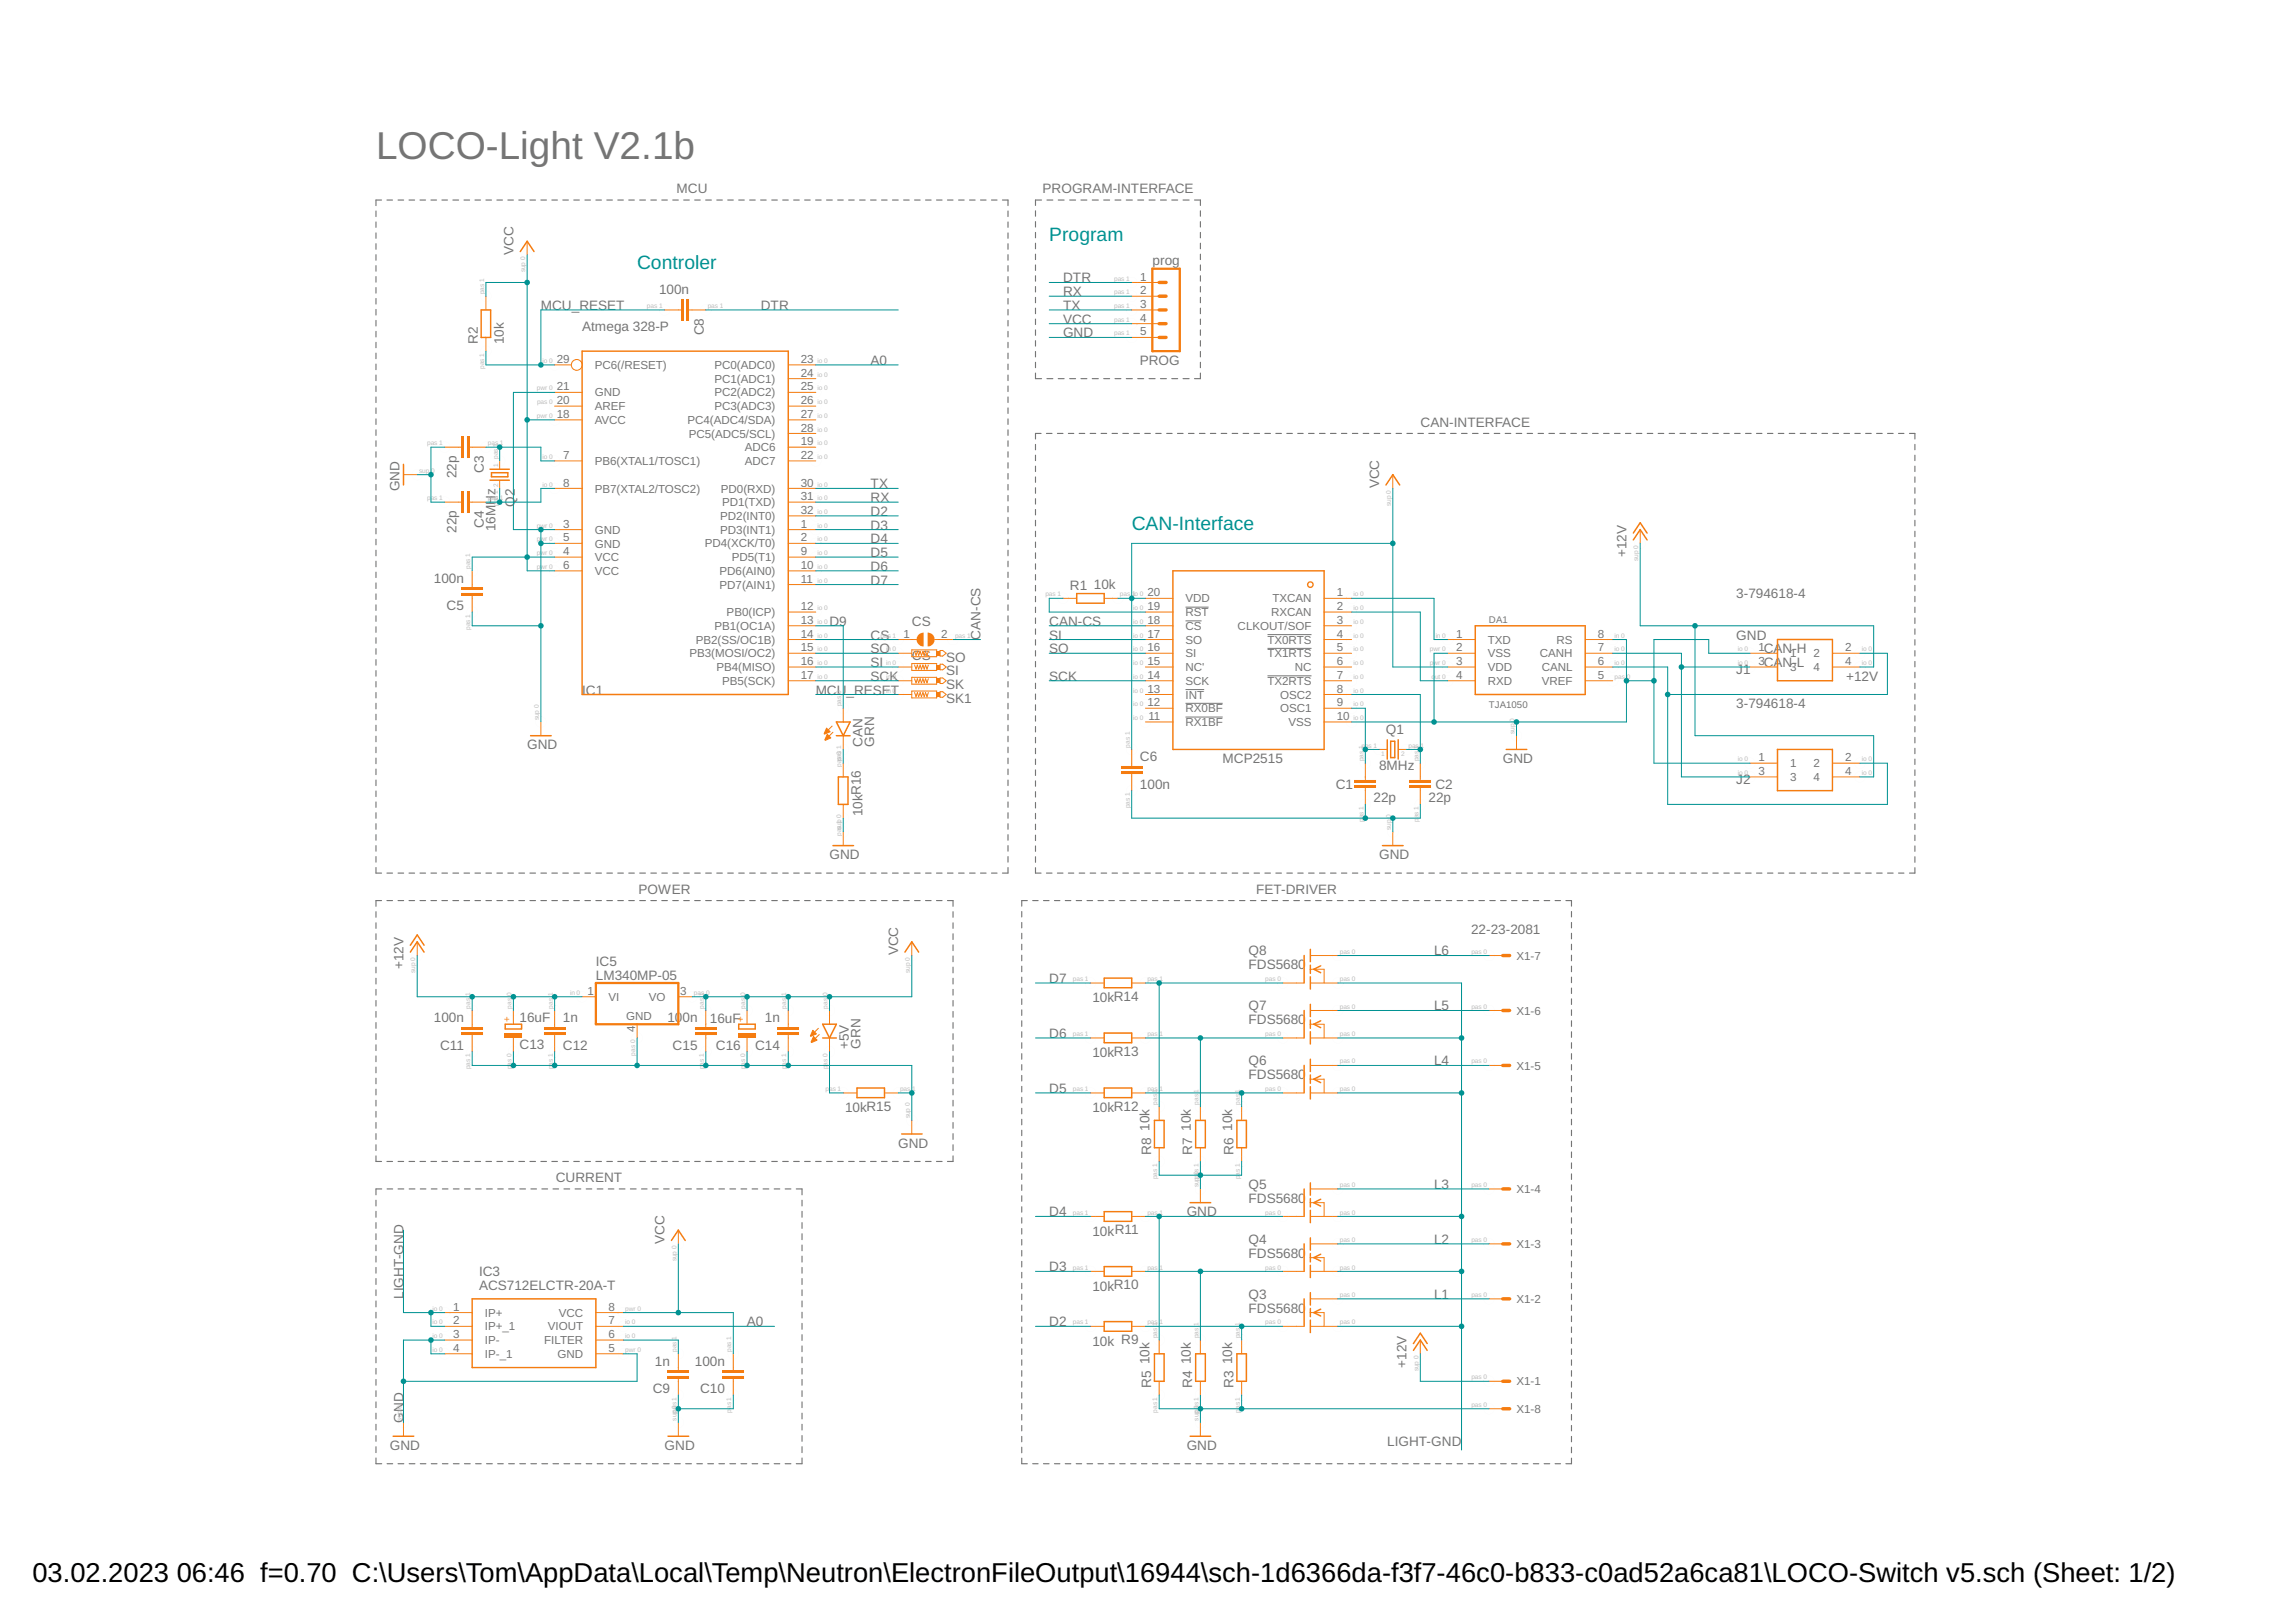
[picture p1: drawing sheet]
<svg xmlns="http://www.w3.org/2000/svg" width="297mm" height="210mm" viewBox="0 0 297 210" stroke-linecap="round" stroke-linejoin="round" font-family="sans-serif">
<defs><g id="words">
<text font-size="5" fill="#757575" x="48.6" y="20.6">LOCO-Light V2.1b</text>
<g font-size="3.5">
<text x="4.2" y="204.7">03.02.2023</text>
<text x="22.9" y="204.7">06:46 f=0.70 C:\Users\Tom\AppData\Local\Temp\Neutron\ElectronFileOutput\16944\sch-1d6366da-f3f7-46c0-b833-c0ad52a6ca81\LOCO-Switch v5.sch (Sheet: 1/2)</text>
</g>
<g font-size="2.5" fill="#009292">
<text x="82.4" y="34.8">Controler</text>
<text x="135.7" y="31.2">Program</text>
<text x="146.4" y="68.5">CAN-Interface</text>
</g>
<g font-size="1.8" fill="#757575">
<text x="87.5" y="25">MCU</text>
<text x="134.9" y="25">PROGRAM-INTERFACE</text>
<text x="66.4" y="33" transform="rotate(-90 66.4 33)">VCC</text>
<text x="149.1" y="34.2">prog</text>
<text x="70" y="40.1">MCU_RESET</text>
<text x="85.3" y="38.1">100n</text>
<text x="98.4" y="40.1">DTR</text>
<text x="137.5" y="41.9">VCC</text>
<text x="137.5" y="36.5">DTR</text>
<text x="137.5" y="40.1">TX</text>
<text x="137.5" y="38.3">RX</text>
<text x="61.8" y="44.5" transform="rotate(-90 61.8 44.5)">R2</text>
<text x="65.2" y="44.5" transform="rotate(-90 65.2 44.5)">10k</text>
<text x="75.3" y="42.8">Atmega 328-P</text>
<text x="91" y="43.4" transform="rotate(-90 91 43.4)">C8</text>
<text x="112.6" y="47.2">A0</text>
<text x="137.5" y="43.7">GND</text>
<text x="147.5" y="47.2">PROG</text>
<text x="183.8" y="55.2">CAN-INTERFACE</text>
<text x="51.7" y="63.6" transform="rotate(-90 51.7 63.6)">GND</text>
<text x="59" y="61.9" transform="rotate(-90 59 61.9)">22p</text>
<text x="62.6" y="61.2" transform="rotate(-90 62.6 61.2)">C3</text>
<text x="66.6" y="65.6" transform="rotate(-90 66.6 65.6)">Q2</text>
<text x="112.6" y="63.2">TX</text>
<text x="112.6" y="65">RX</text>
<text x="178.4" y="63.2" transform="rotate(-90 178.4 63.2)">VCC</text>
<text x="59" y="69" transform="rotate(-90 59 69)">22p</text>
<text x="62.6" y="68.3" transform="rotate(-90 62.6 68.3)">C4</text>
<text x="64.1" y="68.7" transform="rotate(-90 64.1 68.7)">16MHz</text>
<text x="112.6" y="66.8">D2</text>
<text x="112.6" y="68.5">D3</text>
<text x="112.6" y="70.3">D4</text>
<text x="56.1" y="75.4">100n</text>
<text x="112.6" y="72.1">D5</text>
<text x="112.6" y="73.9">D6</text>
<text x="112.6" y="75.7">D7</text>
<text x="138.4" y="76.4">R1</text>
<text x="141.5" y="76.2">10k</text>
<text x="210.4" y="72.1" transform="rotate(-90 210.4 72.1)">+12V</text>
<text x="224.6" y="77.4">3-794618-4</text>
<text x="57.8" y="78.9">C5</text>
<text x="107.3" y="81">D9</text>
<text x="112.6" y="82.8">CS</text>
<text x="118" y="81">CS</text>
<text x="126.9" y="82.8" transform="rotate(-90 126.9 82.8)">CAN-CS</text>
<text x="135.7" y="82.8">SI</text>
<text x="135.7" y="81">CAN-CS</text>
<text x="224.6" y="82.8">GND</text>
<text x="75.3" y="89.9">IC1</text>
<text x="105.5" y="89.9">MCU</text>
<text x="109.5" y="89.9">_RESET</text>
<text x="112.6" y="84.5">SO</text>
<text x="112.6" y="86.3">SI</text>
<text x="112.6" y="88.1">SCK</text>
<text x="118" y="85.4">CS</text>
<text x="122.4" y="85.6">SO</text>
<text x="122.4" y="87.4">SI</text>
<text x="122.4" y="89.2">SK</text>
<text x="135.7" y="84.5">SO</text>
<text x="135.7" y="88.1">SCK</text>
<text x="224.6" y="87.2">J1</text>
<text x="228.2" y="84.5">CAN-H</text>
<text x="228.2" y="86.3">CAN-L</text>
<text x="238.9" y="88.1">+12V</text>
<text x="122.4" y="90.9">SK1</text>
<text x="179.3" y="94.9">Q1</text>
<text x="224.6" y="91.7">3-794618-4</text>
<text x="68.2" y="97">GND</text>
<text x="111.6" y="96.6" transform="rotate(-90 111.6 96.6)">CAN</text>
<text x="113.1" y="96.6" transform="rotate(-90 113.1 96.6)">GRN</text>
<text x="147.5" y="98.5">C6</text>
<text x="158.2" y="98.8">MCP2515</text>
<text x="178.4" y="99.7">8MHz</text>
<text x="194.4" y="98.8">GND</text>
<text x="224.6" y="101.4">J2</text>
<text x="111.6" y="105.6" transform="rotate(-90 111.6 105.6)">10kR16</text>
<text x="147.5" y="102.1">100n</text>
<text x="172.8" y="102.1">C1</text>
<text x="177.7" y="103.8">22p</text>
<text x="184.8" y="103.8">22p</text>
<text x="185.7" y="102.1">C2</text>
<text x="107.3" y="111.2">GND</text>
<text x="178.4" y="111.2">GND</text>
<text x="82.6" y="115.7">POWER</text>
<text x="162.5" y="115.7">FET-DRIVER</text>
<text x="52.2" y="125.4" transform="rotate(-90 52.2 125.4)">+12V</text>
<text x="77.1" y="125">IC5</text>
<text x="116.2" y="123.7" transform="rotate(-90 116.2 123.7)">VCC</text>
<text x="161.5" y="125.4">FDS5680</text>
<text x="161.5" y="123.7">Q8</text>
<text x="185.5" y="123.7">L6</text>
<text x="190.3" y="120.9">22-23-2081</text>
<text x="77.1" y="126.8">LM340MP-05</text>
<text x="135.7" y="127.2">D7</text>
<text x="141.3" y="129.7">10kR14</text>
<text x="161.5" y="130.8">Q7</text>
<text x="185.5" y="130.8">L5</text>
<text x="56.1" y="132.3">100n</text>
<text x="56.9" y="135.8">C11</text>
<text x="67.2" y="132.2">16uF</text>
<text x="67.2" y="135.8">C13</text>
<text x="72.8" y="132.3">1n</text>
<text x="72.8" y="135.8">C12</text>
<text x="86.3" y="132.3">100n</text>
<text x="87" y="135.8">C15</text>
<text x="91.8" y="132.3">16uF</text>
<text x="92.6" y="135.9">C16</text>
<text x="97.7" y="135.8">C14</text>
<text x="99" y="132.3">1n</text>
<text x="109.8" y="135.7" transform="rotate(-90 109.8 135.7)">+5V</text>
<text x="111.3" y="135.7" transform="rotate(-90 111.3 135.7)">GRN</text>
<text x="135.7" y="134.3">D6</text>
<text x="141.3" y="136.8">10kR13</text>
<text x="161.5" y="132.5">FDS5680</text>
<text x="161.5" y="137.9">Q6</text>
<text x="185.5" y="137.9">L4</text>
<text x="109.3" y="143.9">10kR15</text>
<text x="135.7" y="141.4">D5</text>
<text x="141.3" y="143.9">10kR12</text>
<text x="161.5" y="139.6">FDS5680</text>
<text x="116.2" y="148.5">GND</text>
<text x="148.7" y="146.3" transform="rotate(-90 148.7 146.3)">10k</text>
<text x="148.9" y="149.4" transform="rotate(-90 148.9 149.4)">R8</text>
<text x="154.1" y="146.3" transform="rotate(-90 154.1 146.3)">10k</text>
<text x="154.3" y="149.4" transform="rotate(-90 154.3 149.4)">R7</text>
<text x="159.4" y="146.3" transform="rotate(-90 159.4 146.3)">10k</text>
<text x="159.6" y="149.4" transform="rotate(-90 159.6 149.4)">R6</text>
<text x="71.9" y="153">CURRENT</text>
<text x="161.5" y="155.6">FDS5680</text>
<text x="161.5" y="153.9">Q5</text>
<text x="185.5" y="153.9">L3</text>
<text x="86" y="161" transform="rotate(-90 86 161)">VCC</text>
<text x="135.7" y="157.4">D4</text>
<text x="141.3" y="159.9">10kR11</text>
<text x="153.5" y="157.4">GND</text>
<text x="161.5" y="161">Q4</text>
<text x="185.5" y="161">L2</text>
<text x="62" y="166.9">ACS712ELCTR-20A-T</text>
<text x="62" y="165.1">IC3</text>
<text x="135.7" y="164.5">D3</text>
<text x="141.3" y="167">10kR10</text>
<text x="161.5" y="162.8">FDS5680</text>
<text x="52.2" y="168.1" transform="rotate(-90 52.2 168.1)">LIGHT-GND</text>
<text x="96.6" y="171.6">A0</text>
<text x="135.7" y="171.6">D2</text>
<text x="161.5" y="169.9">FDS5680</text>
<text x="161.5" y="168.1">Q3</text>
<text x="185.5" y="168.1">L1</text>
<text x="84.7" y="176.7">1n</text>
<text x="89.9" y="176.7">100n</text>
<text x="141.3" y="174.1">10k R9</text>
<text x="148.7" y="176.5" transform="rotate(-90 148.7 176.5)">10k</text>
<text x="148.9" y="179.6" transform="rotate(-90 148.9 179.6)">R5</text>
<text x="154.1" y="176.5" transform="rotate(-90 154.1 176.5)">10k</text>
<text x="154.3" y="179.6" transform="rotate(-90 154.3 179.6)">R4</text>
<text x="159.4" y="176.5" transform="rotate(-90 159.4 176.5)">10k</text>
<text x="159.6" y="179.6" transform="rotate(-90 159.6 179.6)">R3</text>
<text x="182" y="177" transform="rotate(-90 182 177)">+12V</text>
<text x="52.2" y="184.1" transform="rotate(-90 52.2 184.1)">GND</text>
<text x="84.4" y="180.3">C9</text>
<text x="90.6" y="180.3">C10</text>
<text x="50.4" y="187.6">GND</text>
<text x="86" y="187.6">GND</text>
<text x="153.5" y="187.6">GND</text>
<text x="179.5" y="187.1">LIGHT-GND</text>
</g>
<g font-size="1.5" fill="#757575">
<text x="147.5" y="36.3">1</text>
<text x="147.5" y="38.1">2</text>
<text x="147.5" y="39.9">3</text>
<text x="147.5" y="41.6">4</text>
<text x="72" y="47">29</text>
<text x="76.9" y="47.7">PC6(/RESET)</text>
<text x="92.4" y="47.7">PC0(ADC0)</text>
<text x="103.6" y="47">23</text>
<text x="147.5" y="43.4">5</text>
<text x="72" y="50.5">21</text>
<text x="72" y="52.3">20</text>
<text x="76.9" y="51.3">GND</text>
<text x="76.9" y="53.1">AREF</text>
<text x="92.4" y="53.1">PC3(ADC3)</text>
<text x="92.4" y="51.3">PC2(ADC2)</text>
<text x="92.4" y="49.5">PC1(ADC1)</text>
<text x="103.6" y="52.3">26</text>
<text x="103.6" y="50.5">25</text>
<text x="103.6" y="48.7">24</text>
<text x="72" y="54.1">18</text>
<text x="72.8" y="59.4">7</text>
<text x="76.9" y="54.9">AVCC</text>
<text x="89" y="54.8">PC4(ADC4/SDA)</text>
<text x="89.1" y="56.6">PC5(ADC5/SCL)</text>
<text x="96.4" y="58.4">ADC6</text>
<text x="103.6" y="59.4">22</text>
<text x="103.6" y="57.6">19</text>
<text x="103.6" y="55.9">28</text>
<text x="103.6" y="54.1">27</text>
<text x="72.8" y="63">8</text>
<text x="76.9" y="63.7">PB7(XTAL2/TOSC2)</text>
<text x="76.9" y="60.2">PB6(XTAL1/TOSC1)</text>
<text x="93.3" y="63.7">PD0(RXD)</text>
<text x="93.4" y="65.5">PD1(TXD)</text>
<text x="96.4" y="60.2">ADC7</text>
<text x="103.6" y="64.7">31</text>
<text x="103.6" y="63">30</text>
<text x="72.8" y="68.3">3</text>
<text x="72.8" y="70.1">5</text>
<text x="72.8" y="71.9">4</text>
<text x="76.9" y="69.1">GND</text>
<text x="76.9" y="70.9">GND</text>
<text x="91.2" y="70.8">PD4(XCK/T0)</text>
<text x="93.2" y="69.1">PD3(INT1)</text>
<text x="93.2" y="67.3">PD2(INT0)</text>
<text x="103.6" y="71.9">9</text>
<text x="103.6" y="70.1">2</text>
<text x="103.6" y="68.3">1</text>
<text x="103.6" y="66.5">32</text>
<text x="72.8" y="73.6">6</text>
<text x="76.9" y="72.6">VCC</text>
<text x="76.9" y="74.4">VCC</text>
<text x="93.1" y="76.2">PD7(AIN1)</text>
<text x="93.1" y="74.4">PD6(AIN0)</text>
<text x="94.7" y="72.6">PD5(T1)</text>
<text x="103.6" y="75.4">11</text>
<text x="103.6" y="73.6">10</text>
<text x="148.5" y="77.2">20</text>
<text x="153.4" y="78">VDD</text>
<text x="164.6" y="78">TXCAN</text>
<text x="172.9" y="77.2">1</text>
<text x="90" y="83.3">PB2(SS/OC1B)</text>
<text x="92.4" y="81.5">PB1(OC1A)</text>
<text x="94" y="79.7">PB0(ICP)</text>
<text x="103.6" y="82.5">14</text>
<text x="103.6" y="80.7">13</text>
<text x="103.6" y="79">12</text>
<text x="116.9" y="82.5">1</text>
<text x="121.8" y="82.5">2</text>
<text x="148.5" y="82.5">17</text>
<text x="148.5" y="80.7">18</text>
<text x="148.5" y="79">19</text>
<text x="153.4" y="83.3">SO</text>
<text x="153.4" y="81.5">CS</text>
<text x="153.4" y="79.7">RST</text>
<text x="160.1" y="81.5">CLKOUT/SOF</text>
<text x="164" y="83.3">TX0RTS</text>
<text x="164.4" y="79.7">RXCAN</text>
<text x="172.9" y="79">2</text>
<text x="172.9" y="80.7">3</text>
<text x="172.9" y="82.5">4</text>
<text x="188.4" y="82.5">1</text>
<text x="192.5" y="83.3">TXD</text>
<text x="201.4" y="83.3">RS</text>
<text x="206.7" y="82.5">8</text>
<text x="89.2" y="85.1">PB3(MOSI/OC2)</text>
<text x="92.7" y="86.8">PB4(MISO)</text>
<text x="93.4" y="88.6">PB5(SCK)</text>
<text x="103.6" y="87.8">17</text>
<text x="103.6" y="86.1">16</text>
<text x="103.6" y="84.3">15</text>
<text x="148.5" y="89.6">13</text>
<text x="148.5" y="87.8">14</text>
<text x="148.5" y="86.1">15</text>
<text x="148.5" y="84.3">16</text>
<text x="153.4" y="88.6">SCK</text>
<text x="153.4" y="86.9">NC'</text>
<text x="153.4" y="85.1">SI</text>
<text x="164" y="85.1">TX1RTS</text>
<text x="164" y="88.6">TX2RTS</text>
<text x="167.5" y="86.8">NC</text>
<text x="172.9" y="84.3">5</text>
<text x="172.9" y="86.1">6</text>
<text x="172.9" y="87.8">7</text>
<text x="172.9" y="89.6">8</text>
<text x="188.4" y="87.8">4</text>
<text x="188.4" y="86.1">3</text>
<text x="188.4" y="84.3">2</text>
<text x="192.5" y="88.6">RXD</text>
<text x="192.5" y="86.9">VDD</text>
<text x="192.5" y="85.1">VSS</text>
<text x="199.2" y="85.1">CANH</text>
<text x="199.5" y="86.8">CANL</text>
<text x="199.5" y="88.6">VREF</text>
<text x="206.7" y="84.3">7</text>
<text x="206.7" y="86.1">6</text>
<text x="206.7" y="87.8">5</text>
<text x="227.5" y="84.3">1</text>
<text x="227.5" y="86.1">3</text>
<text x="231.6" y="85.1">1</text>
<text x="231.6" y="86.9">3</text>
<text x="234.6" y="85.1">2</text>
<text x="234.6" y="86.8">4</text>
<text x="238.7" y="84.3">2</text>
<text x="238.7" y="86.1">4</text>
<text x="148.5" y="91.4">12</text>
<text x="148.6" y="93.2">11</text>
<text x="153.4" y="94">RX1BF</text>
<text x="153.4" y="92.2">RX0BF</text>
<text x="153.4" y="90.4">INT</text>
<text x="165.6" y="90.4">OSC2</text>
<text x="165.6" y="92.2">OSC1</text>
<text x="166.7" y="94">VSS</text>
<text x="172.9" y="91.4">9</text>
<text x="172.9" y="93.2">10</text>
<text x="227.5" y="98.5">1</text>
<text x="227.5" y="100.3">3</text>
<text x="231.6" y="99.3">1</text>
<text x="231.6" y="101.1">3</text>
<text x="234.6" y="99.3">2</text>
<text x="234.6" y="101.1">4</text>
<text x="238.7" y="98.5">2</text>
<text x="238.7" y="100.3">4</text>
<text x="196.2" y="124.2">X1-7</text>
<text x="76" y="128.7">1</text>
<text x="78.7" y="129.5">VI</text>
<text x="84" y="129.5">VO</text>
<text x="88" y="128.7">3</text>
<text x="196.2" y="131.3">X1-6</text>
<text x="81" y="132">GND</text>
<text x="82.2" y="133.6" transform="rotate(-90 82.2 133.6)">4</text>
<text x="196.2" y="138.4">X1-5</text>
<text x="196.2" y="154.4">X1-4</text>
<text x="196.2" y="161.5">X1-3</text>
<text x="58.6" y="169.6">1</text>
<text x="58.6" y="171.4">2</text>
<text x="58.6" y="173.2">3</text>
<text x="62.7" y="170.4">IP+</text>
<text x="62.7" y="172.2">IP+_1</text>
<text x="62.7" y="174">IP-</text>
<text x="70.4" y="173.9">FILTER</text>
<text x="70.9" y="172.2">VIOUT</text>
<text x="72.3" y="170.4">VCC</text>
<text x="78.7" y="169.6">8</text>
<text x="78.7" y="171.4">7</text>
<text x="78.7" y="173.2">6</text>
<text x="196.2" y="168.6">X1-2</text>
<text x="58.6" y="175">4</text>
<text x="62.7" y="175.7">IP-_1</text>
<text x="72.1" y="175.7">GND</text>
<text x="78.7" y="175">5</text>
<text x="196.2" y="179.3">X1-1</text>
<text x="196.2" y="182.8">X1-8</text>
</g>
<g font-size="1.2" fill="#757575">
<text x="192.6" y="80.6">DA1</text>
<text x="192.6" y="91.7">TJA1050</text>
</g>
<g font-size="1.2" fill="#f57c10">
<text x="66" y="132.3" transform="rotate(-90 66 132.3)">+</text>
<text x="96.2" y="132.3" transform="rotate(-90 96.2 132.3)">+</text>
</g>
<g font-size=".8" fill="#bbb">
<text x="67.9" y="35.3" transform="rotate(-90 67.9 35.3)">sup 0</text>
<text x="62.6" y="38.1" transform="rotate(-90 62.6 38.1)">pas 1</text>
<text x="83.7" y="39.9">pas 1</text>
<text x="91.6" y="39.9">pas 1</text>
<text x="144.1" y="36.3">pas 1</text>
<text x="144.1" y="38.1">pas 1</text>
<text x="144.1" y="39.9">pas 1</text>
<text x="144.1" y="41.6">pas 1</text>
<text x="62.6" y="47.7" transform="rotate(-90 62.6 47.7)">pas 1</text>
<text x="70.2" y="47">io 0</text>
<text x="105.8" y="47">io 0</text>
<text x="144.1" y="43.4">pas 1</text>
<text x="69.5" y="50.5">pwr 0</text>
<text x="69.5" y="52.3">pas 0</text>
<text x="55.3" y="57.6">pas 1</text>
<text x="63.1" y="57.6">pas 1</text>
<text x="69.5" y="54.1">pwr 0</text>
<text x="70.2" y="59.4">io 0</text>
<text x="54.2" y="61.2">sup</text>
<text x="55.3" y="64.7">pas 1</text>
<text x="55.8" y="61.2">0</text>
<text x="63.1" y="64.7">pas 1</text>
<text x="64.4" y="65.5" transform="rotate(-90 64.4 65.5)">pas 1</text>
<text x="64.5" y="63" transform="rotate(-90 64.5 63)">2</text>
<text x="64.5" y="60.4" transform="rotate(-90 64.5 60.4)">1 pas 1</text>
<text x="105.8" y="64.7">io 0</text>
<text x="179.9" y="65.5" transform="rotate(-90 179.9 65.5)">sup 0</text>
<text x="69.5" y="68.3">pwr 0</text>
<text x="69.5" y="70.1">pwr 0</text>
<text x="69.5" y="71.9">pwr 0</text>
<text x="105.8" y="71.9">io 0</text>
<text x="105.8" y="66.5">io 0</text>
<text x="60.8" y="73.6" transform="rotate(-90 60.8 73.6)">pas 1</text>
<text x="69.5" y="73.6">pwr 0</text>
<text x="105.8" y="73.6">io 0</text>
<text x="135.2" y="77.2">pas 1</text>
<text x="144.9" y="77.2">pas</text>
<text x="146.5" y="77.2">1io 0</text>
<text x="175.1" y="77.2">io 0</text>
<text x="211.9" y="72.6" transform="rotate(-90 211.9 72.6)">sup 0</text>
<text x="60.8" y="81.5" transform="rotate(-90 60.8 81.5)">pas 1</text>
<text x="105.8" y="80.7">io 0</text>
<text x="113.9" y="82.5">pas 1</text>
<text x="123.6" y="82.5">pas 1</text>
<text x="146.6" y="82.5">io 0</text>
<text x="146.6" y="80.7">io 0</text>
<text x="146.6" y="79">io 0</text>
<text x="175.1" y="79">io 0</text>
<text x="185.7" y="82.5">in 0</text>
<text x="208.9" y="82.5">in 0</text>
<text x="105.8" y="87.8">io 0</text>
<text x="105.8" y="86.1">io 0</text>
<text x="105.8" y="84.3">io 0</text>
<text x="108.8" y="89.8" transform="rotate(-90 108.8 89.8)">0</text>
<text x="114.6" y="84.3">in 0</text>
<text x="114.6" y="86.1">in 0</text>
<text x="114.6" y="87.8">in 0</text>
<text x="114.6" y="89.6">in 0</text>
<text x="146.6" y="89.6">io 0</text>
<text x="146.6" y="87.8">io 0</text>
<text x="146.6" y="86.1">io 0</text>
<text x="146.6" y="84.3">io 0</text>
<text x="185" y="86.1">pwr 0</text>
<text x="185" y="84.3">pwr 0</text>
<text x="185.2" y="87.8">o</text>
<text x="185.7" y="87.8">ut 0</text>
<text x="208.9" y="84.3">io 0</text>
<text x="208.9" y="86.1">io 0</text>
<text x="208.9" y="87.8">pas</text>
<text x="210.4" y="87.8">0</text>
<text x="224.8" y="84.3">io 0</text>
<text x="224.8" y="86.1">io 0</text>
<text x="240.9" y="84.3">io 0</text>
<text x="240.9" y="86.1">io 0</text>
<text x="69.7" y="93.2" transform="rotate(-90 69.7 93.2)">sup 0</text>
<text x="108.8" y="91.4" transform="rotate(-90 108.8 91.4)">pas</text>
<text x="146.6" y="93.2">io 0</text>
<text x="146.6" y="91.4">io 0</text>
<text x="175.1" y="91.4">io 0</text>
<text x="175.1" y="93.2">io 0</text>
<text x="195.9" y="95" transform="rotate(-90 195.9 95)">sup</text>
<text x="195.9" y="93.4" transform="rotate(-90 195.9 93.4)">0</text>
<text x="108.8" y="99.3" transform="rotate(-90 108.8 99.3)">papsa0s 1</text>
<text x="146.2" y="96.7" transform="rotate(-90 146.2 96.7)">pas 1</text>
<text x="176.1" y="96.7">pas 1</text>
<text x="176.4" y="98.5" transform="rotate(-90 176.4 98.5)">pas 1</text>
<text x="178.7" y="97.8">1</text>
<text x="181.3" y="97.8">2</text>
<text x="182.2" y="96.7">pas</text>
<text x="183.5" y="98.5" transform="rotate(-90 183.5 98.5)">pas 1</text>
<text x="183.8" y="96.7">1</text>
<text x="224.8" y="98.5">io 0</text>
<text x="224.8" y="100.3">io 0</text>
<text x="240.9" y="98.5">io 0</text>
<text x="240.9" y="100.3">io 0</text>
<text x="108.8" y="106.6" transform="rotate(-90 108.8 106.6)">p 0</text>
<text x="146.2" y="104.6" transform="rotate(-90 146.2 104.6)">pas 1</text>
<text x="176.4" y="106.4" transform="rotate(-90 176.4 106.4)">pas 1</text>
<text x="179.9" y="107.4" transform="rotate(-90 179.9 107.4)">sup</text>
<text x="179.9" y="105.9" transform="rotate(-90 179.9 105.9)">0</text>
<text x="183.5" y="106.4" transform="rotate(-90 183.5 106.4)">pas 1</text>
<text x="108.8" y="108.2" transform="rotate(-90 108.8 108.2)">passu1</text>
<text x="53.7" y="125.9" transform="rotate(-90 53.7 125.9)">sup 0</text>
<text x="117.7" y="125.9" transform="rotate(-90 117.7 125.9)">sup 0</text>
<text x="173.3" y="123.4">pas 0</text>
<text x="190.4" y="123.4">pas 0</text>
<text x="60.8" y="130.5" transform="rotate(-90 60.8 130.5)">pas</text>
<text x="60.8" y="128.9" transform="rotate(-90 60.8 128.9)">1</text>
<text x="66.2" y="130.5" transform="rotate(-90 66.2 130.5)">pas</text>
<text x="66.2" y="128.9" transform="rotate(-90 66.2 128.9)">0</text>
<text x="71.5" y="130.5" transform="rotate(-90 71.5 130.5)">pas</text>
<text x="71.5" y="128.9" transform="rotate(-90 71.5 128.9)">1</text>
<text x="73.7" y="128.7">in 0</text>
<text x="89.8" y="128.7">pas 0</text>
<text x="91.1" y="130.5" transform="rotate(-90 91.1 130.5)">pas 1</text>
<text x="96.4" y="130.5" transform="rotate(-90 96.4 130.5)">pas</text>
<text x="96.4" y="128.9" transform="rotate(-90 96.4 128.9)">0</text>
<text x="101.7" y="130.5" transform="rotate(-90 101.7 130.5)">pas</text>
<text x="101.7" y="128.9" transform="rotate(-90 101.7 128.9)">1</text>
<text x="107.1" y="130.5" transform="rotate(-90 107.1 130.5)">pas</text>
<text x="107.1" y="128.9" transform="rotate(-90 107.1 128.9)">0</text>
<text x="138.8" y="127">pas 1</text>
<text x="148.4" y="127">pas 1</text>
<text x="163.7" y="127">pas 0</text>
<text x="173.3" y="130.5">pas 0</text>
<text x="173.3" y="127">pas 0</text>
<text x="190.4" y="130.5">pas 0</text>
<text x="82.2" y="136.6" transform="rotate(-90 82.2 136.6)">pas 0</text>
<text x="138.8" y="134.1">pas 1</text>
<text x="148.4" y="134.1">pas</text>
<text x="150" y="134.1">1</text>
<text x="163.7" y="134.1">pas 0</text>
<text x="173.3" y="137.6">pas 0</text>
<text x="173.3" y="134.1">pas 0</text>
<text x="190.4" y="137.6">pas 0</text>
<text x="60.8" y="138.4" transform="rotate(-90 60.8 138.4)">pas 1</text>
<text x="66.2" y="138.4" transform="rotate(-90 66.2 138.4)">pas 0</text>
<text x="71.5" y="138.4" transform="rotate(-90 71.5 138.4)">pas 1</text>
<text x="91.1" y="138.4" transform="rotate(-90 91.1 138.4)">pas 1</text>
<text x="96.4" y="138.4" transform="rotate(-90 96.4 138.4)">pas 0</text>
<text x="101.7" y="138.4" transform="rotate(-90 101.7 138.4)">pas 1</text>
<text x="106.8" y="141.2">pas 1</text>
<text x="107.1" y="138.4" transform="rotate(-90 107.1 138.4)">pas 0</text>
<text x="116.4" y="141.2">pas</text>
<text x="118" y="141.2">1</text>
<text x="138.8" y="141.2">pas 1</text>
<text x="148.4" y="141.2">pas</text>
<text x="149.7" y="143" transform="rotate(-90 149.7 143)">pas</text>
<text x="149.7" y="141.4" transform="rotate(-90 149.7 141.4)">1</text>
<text x="155.1" y="143" transform="rotate(-90 155.1 143)">pas</text>
<text x="155.1" y="141.4" transform="rotate(-90 155.1 141.4)">1</text>
<text x="160.4" y="143" transform="rotate(-90 160.4 143)">pas</text>
<text x="160.4" y="141.4" transform="rotate(-90 160.4 141.4)">1</text>
<text x="163.7" y="141.2">pas 0</text>
<text x="173.3" y="141.2">pas 0</text>
<text x="117.7" y="144.7" transform="rotate(-90 117.7 144.7)">sup 0</text>
<text x="149.7" y="152.6" transform="rotate(-90 149.7 152.6)">pas 1</text>
<text x="155.1" y="153.6" transform="rotate(-90 155.1 153.6)">suppas 1</text>
<text x="155.1" y="152.1" transform="rotate(-90 155.1 152.1)">0</text>
<text x="160.4" y="152.6" transform="rotate(-90 160.4 152.6)">pas 1</text>
<text x="173.3" y="153.6">pas 0</text>
<text x="190.4" y="153.6">pas 0</text>
<text x="138.8" y="157.2">pas 1</text>
<text x="148.4" y="157.2">pas 1</text>
<text x="163.7" y="157.2">pas 0</text>
<text x="173.3" y="160.7">pas 0</text>
<text x="173.3" y="157.2">pas 0</text>
<text x="190.4" y="160.7">pas 0</text>
<text x="87.5" y="163.2" transform="rotate(-90 87.5 163.2)">sup 0</text>
<text x="138.8" y="164.3">pas 1</text>
<text x="148.4" y="164.3">pas</text>
<text x="150" y="164.3">1</text>
<text x="163.7" y="164.3">pas 0</text>
<text x="173.3" y="167.8">pas 0</text>
<text x="173.3" y="164.3">pas 0</text>
<text x="190.4" y="167.8">pas 0</text>
<text x="56" y="169.6">io 0</text>
<text x="56" y="171.4">io 0</text>
<text x="56" y="173.2">io 0</text>
<text x="80.9" y="169.6">pwr 0</text>
<text x="80.9" y="171.4">io 0</text>
<text x="80.9" y="173.2">io 0</text>
<text x="87.5" y="173.4" transform="rotate(-90 87.5 173.4)">1</text>
<text x="138.8" y="171.4">pas 1</text>
<text x="148.4" y="171.4">pas</text>
<text x="149.7" y="173.2" transform="rotate(-90 149.7 173.2)">pas</text>
<text x="149.7" y="171.6" transform="rotate(-90 149.7 171.6)">1</text>
<text x="155.1" y="173.2" transform="rotate(-90 155.1 173.2)">pas</text>
<text x="155.1" y="171.6" transform="rotate(-90 155.1 171.6)">1</text>
<text x="160.4" y="173.2" transform="rotate(-90 160.4 173.2)">pas</text>
<text x="160.4" y="171.6" transform="rotate(-90 160.4 171.6)">1</text>
<text x="163.7" y="171.4">pas 0</text>
<text x="173.3" y="171.4">pas 0</text>
<text x="56" y="175">io 0</text>
<text x="80.9" y="175">pwr 0</text>
<text x="87.5" y="175" transform="rotate(-90 87.5 175)">pas</text>
<text x="94.6" y="175" transform="rotate(-90 94.6 175)">pas 1</text>
<text x="183.5" y="177.5" transform="rotate(-90 183.5 177.5)">sup 0</text>
<text x="190.4" y="178.5">pas 0</text>
<text x="52" y="183.8" transform="rotate(-90 52 183.8)">sup 0</text>
<text x="87.5" y="183.8" transform="rotate(-90 87.5 183.8)">suppas 1</text>
<text x="87.5" y="182.3" transform="rotate(-90 87.5 182.3)">0</text>
<text x="94.6" y="182.8" transform="rotate(-90 94.6 182.8)">pas 1</text>
<text x="149.7" y="182.8" transform="rotate(-90 149.7 182.8)">pas 1</text>
<text x="155.1" y="183.8" transform="rotate(-90 155.1 183.8)">suppas 1</text>
<text x="155.1" y="182.3" transform="rotate(-90 155.1 182.3)">0</text>
<text x="160.4" y="182.8" transform="rotate(-90 160.4 182.8)">pas 1</text>
<text x="190.4" y="182.1">pas 0</text>
</g>
</g></defs>
<g fill="none" stroke="#757575" stroke-width=".15">
<path d="M48.6 27.3v.7M48.6 28.7v.7M48.6 30.1v.7M48.6 31.5v.8M48.6 33v.7M48.6 34.4v.7M48.6 35.8v.7M48.6 37.2v.7M48.6 38.6v.7M49.4 25.9h-.8v.7M50.1 25.9h.7M51.5 25.9h.7"/>
<path d="M52.9 25.9h.7M54.3 25.9h.8M55.8 25.9h.7M57.2 25.9h.7M58.6 25.9h.7M60 25.9h.7M61.4 25.9h.8M62.9 25.9h.7M64.3 25.9h.7M65.7 25.9h.7M67.1 25.9h.8M68.6 25.9h.7"/>
<path d="M70 25.9h.7M71.4 25.9h.7M72.8 25.9h.7M74.2 25.9h.8M75.7 25.9h.7M77.1 25.9h.7M78.5 25.9h.7M79.9 25.9h.7M81.3 25.9h.8M82.8 25.9h.7M84.2 25.9h.7M85.6 25.9h.7"/>
<path d="M87 25.9h.8M88.5 25.9h.7M89.9 25.9h.7M91.3 25.9h.7M92.7 25.9h.8M94.1 25.9h.8M95.6 25.9h.7M97 25.9h.7M98.4 25.9h.7M99.8 25.9h.8M101.3 25.9h.7M102.7 25.9h.7"/>
<path d="M104.1 25.9h.7M105.5 25.9h.7M106.9 25.9h.8M108.4 25.9h.7M109.8 25.9h.7M111.2 25.9h.7M112.6 25.9h.7M114 25.9h.8M115.5 25.9h.7M116.9 25.9h.7M118.3 25.9h.7M119.7 25.9h.8"/>
<path d="M121.2 25.9h.7M122.6 25.9h.7M124 25.9h.7M125.4 25.9h.8M126.9 25.9h.7M128.3 25.9h.7M129.7 25.9h.7v.7M130.4 27.3v.7M130.4 28.7v.7M130.4 30.1v.7M130.4 31.5v.8M130.4 33v.7"/>
<path d="M130.4 34.4v.7M130.4 35.8v.7M130.4 37.2v.7M130.4 38.6v.7M134 27.3v.7M134 28.7v.7M134 30.1v.7M134 31.5v.7M134 32.9v.7M134 34.3v.7M134 35.7v.7M134 37.1v.7"/>
<path d="M134 38.5v.7M134 39.9v.7M134.7 25.9h-.7v.7M135.4 25.9h.8M136.9 25.9h.8M138.4 25.9h.7M139.8 25.9h.8M141.3 25.9h.8M142.8 25.9h.8M144.3 25.9h.7M145.7 25.9h.8M147.2 25.9h.8"/>
<path d="M148.7 25.9h.7M150.1 25.9h.8M151.6 25.9h.8M153.1 25.9h.7M154.5 25.9h.8v.7M155.3 27.3v.7M155.3 28.7v.7M155.3 30.1v.7M155.3 31.5v.7M155.3 32.9v.7M155.3 34.3v.7M155.3 35.7v.7"/>
<path d="M155.3 37.1v.7M155.3 38.5v.7M155.3 39.9v.7M48.6 40v.8M48.6 41.5v.7M48.6 42.9v.7M48.6 44.3v.7M48.6 45.7v.7M48.6 47.1v.7M48.6 48.5v.8M48.6 50v.7M48.6 51.4v.7"/>
<path d="M48.6 52.8v.7M48.6 54.2v.7M48.6 55.6v.7M48.6 57v.8M48.6 58.5v.7M48.6 59.9v.7M130.4 40v.8M130.4 41.5v.7M130.4 42.9v.7M130.4 44.3v.7M130.4 45.7v.7M130.4 47.1v.7"/>
<path d="M130.4 48.5v.8M130.4 50v.7M130.4 51.4v.7M130.4 52.8v.7M130.4 54.2v.7M130.4 55.6v.7M130.4 57v.8M130.4 58.5v.7M130.4 59.9v.7M134 41.3v.7M134 42.7v.7M134 44.1v.7"/>
<path d="M134 45.5v.7M134 46.9v.7M134 48.3v.7h.7M134 57.5v.7M134 58.9v.7M134.7 56.1h-.7v.7M135.4 56.1h.7M135.4 49h.8M136.8 56.1h.7M136.9 49h.8M138.2 56.1h.7M138.4 49h.7"/>
<path d="M139.6 56.1h.7M139.8 49h.8M141 56.1h.8M141.3 49h.8M142.5 56.1h.7M142.8 49h.8M143.9 56.1h.7M144.3 49h.7M145.3 56.1h.7M145.7 49h.8M146.7 56.1h.7M147.2 49h.8"/>
<path d="M148.1 56.1h.7M148.7 49h.7M149.5 56.1h.7M150.1 49h.8M150.9 56.1h.7M151.6 49h.8M152.3 56.1h.8M153.1 49h.7M153.8 56.1h.7M155.2 56.1h.7M155.3 41.3v.7M155.3 42.7v.7"/>
<path d="M155.3 44.1v.7M155.3 45.5v.7M155.3 46.9v.7M155.3 48.3v.7h-.8M156.6 56.1h.7M158 56.1h.7M159.4 56.1h.7M160.8 56.1h.7M162.2 56.1h.7M163.6 56.1h.8M165.1 56.1h.7M166.5 56.1h.7"/>
<path d="M167.9 56.1h.7M169.3 56.1h.7M170.7 56.1h.7M172.1 56.1h.7M173.5 56.1h.7M175 56.1h.7M176.4 56.1h.7M177.8 56.1h.7M179.2 56.1h.7M180.6 56.1h.7M182 56.1h.7M183.4 56.1h.7"/>
<path d="M184.8 56.1h.8M186.3 56.1h.7M187.7 56.1h.7M189.1 56.1h.7M190.5 56.1h.7M191.9 56.1h.7M193.3 56.1h.7M194.7 56.1h.8M196.2 56.1h.7M197.6 56.1h.7M199 56.1h.7M200.4 56.1h.7"/>
<path d="M201.8 56.1h.7M203.2 56.1h.7M204.6 56.1h.7M206 56.1h.8M207.5 56.1h.7M208.9 56.1h.7M210.3 56.1h.7M211.7 56.1h.7M213.1 56.1h.7M214.5 56.1h.7M215.9 56.1h.7M217.3 56.1h.8"/>
<path d="M218.8 56.1h.7M220.2 56.1h.7M221.6 56.1h.7M223 56.1h.7M224.4 56.1h.7M225.8 56.1h.7M227.2 56.1h.7M228.7 56.1h.7M230.1 56.1h.7M231.5 56.1h.7M232.9 56.1h.7M234.3 56.1h.7"/>
<path d="M235.7 56.1h.7M237.1 56.1h.7M238.5 56.1h.8M240 56.1h.7M241.4 56.1h.7M242.8 56.1h.7M244.2 56.1h.7M245.6 56.1h.7M247 56.1h.7v.7M247.7 57.5v.7M247.7 58.9v.7M48.6 61.3v.7"/>
<path d="M48.6 62.7v.7M48.6 64.1v.7M48.6 65.5v.8M48.6 67v.7M48.6 68.4v.7M48.6 69.8v.7M48.6 71.2v.7M48.6 72.6v.7M48.6 74v.7M48.6 75.4v.8M48.6 76.9v.7M48.6 78.3v.7"/>
<path d="M48.6 79.7v.7M130.4 61.3v.7M130.4 62.7v.7M130.4 64.1v.7M130.4 65.5v.8M130.4 67v.7M130.4 68.4v.7M130.4 69.8v.7M130.4 71.2v.7M130.4 72.6v.7M130.4 74v.7M130.4 75.4v.8"/>
<path d="M130.4 76.9v.7M130.4 78.3v.7M130.4 79.7v.7M134 60.3v.7M134 61.7v.7M134 63.1v.7M134 64.5v.7M134 65.9v.7M134 67.3v.8M134 68.7v.7M134 70.1v.7M134 71.5v.8"/>
<path d="M134 73v.7M134 74.4v.7M134 75.8v.7M134 77.2v.7M134 78.6v.7M134 80v.7M247.7 60.3v.7M247.7 61.7v.7M247.7 63.1v.7M247.7 64.5v.7M247.7 65.9v.7M247.7 67.3v.8"/>
<path d="M247.7 68.7v.7M247.7 70.1v.7M247.7 71.5v.8M247.7 73v.7M247.7 74.4v.7M247.7 75.8v.7M247.7 77.2v.7M247.7 78.6v.7M247.7 80v.7M48.6 81.1v.7M48.6 82.5v.7M48.6 83.9v.8"/>
<path d="M48.6 85.4v.7M48.6 86.8v.7M48.6 88.2v.7M48.6 89.6v.7M48.6 91v.7M48.6 92.4v.8M48.6 93.9v.7M48.6 95.3v.7M48.6 96.7v.7M48.6 98.1v.7M48.6 99.5v.7M130.4 81.1v.7"/>
<path d="M130.4 82.5v.7M130.4 83.9v.8M130.4 85.4v.7M130.4 86.8v.7M130.4 88.2v.7M130.4 89.6v.7M130.4 91v.7M130.4 92.4v.8M130.4 93.9v.7M130.4 95.3v.7M130.4 96.7v.7M130.4 98.1v.7"/>
<path d="M130.4 99.5v.7M134 81.4v.7M134 82.8v.7M134 84.2v.7M134 85.6v.7M134 87v.7M134 88.4v.7M134 89.8v.7M134 91.2v.7M134 92.6v.7M134 94v.7M134 95.4v.7"/>
<path d="M134 96.8v.7M134 98.2v.7M134 99.6v.8M247.7 81.4v.7M247.7 82.8v.7M247.7 84.2v.7M247.7 85.6v.7M247.7 87v.7M247.7 88.4v.7M247.7 89.8v.7M247.7 91.2v.7M247.7 92.6v.7"/>
<path d="M247.7 94v.7M247.7 95.4v.7M247.7 96.8v.7M247.7 98.2v.7M247.7 99.6v.8M48.6 100.9v.8M48.6 102.4v.7M48.6 103.8v.7M48.6 105.2v.7M48.6 106.6v.7M48.6 108v.7M48.6 109.4v.8"/>
<path d="M48.6 110.8v.8M48.6 112.3v.7h.8M48.6 118v.7M48.6 119.4v.7M49.4 116.5h-.8v.8M50.1 113h.7M50.1 116.5h.7M51.5 113h.7M51.5 116.5h.7M52.9 113h.7M52.9 116.5h.7M54.3 113h.8"/>
<path d="M54.3 116.5h.8M55.8 113h.7M55.8 116.5h.7M57.2 113h.7M57.2 116.5h.7M58.6 113h.7M58.6 116.5h.7M60 113h.7M60 116.5h.7M61.4 113h.8M61.4 116.5h.8M62.9 113h.7"/>
<path d="M62.9 116.5h.7M64.3 113h.7M64.3 116.5h.7M65.7 113h.7M65.7 116.5h.7M67.1 113h.8M67.1 116.5h.8M68.6 113h.7M68.6 116.5h.7M70 113h.7M70 116.5h.7M71.4 113h.7"/>
<path d="M71.4 116.5h.7M72.8 113h.7M72.8 116.5h.7M74.2 113h.8M74.2 116.5h.8M75.7 113h.7M75.7 116.5h.7M77.1 113h.7M77.1 116.5h.7M78.5 113h.7M78.5 116.5h.7M79.9 113h.7"/>
<path d="M79.9 116.5h.7M81.3 113h.8M81.3 116.5h.8M82.8 113h.7M82.8 116.5h.7M84.2 113h.7M84.2 116.5h.7M85.6 113h.7M85.6 116.5h.7M87 113h.8M87 116.5h.8M88.5 113h.7"/>
<path d="M88.5 116.5h.7M89.9 113h.7M89.9 116.5h.7M91.3 113h.7M91.3 116.5h.7M92.7 113h.8M92.7 116.5h.8M94.1 113h.8M94.1 116.5h.8M95.6 113h.7M95.6 116.5h.7M97 113h.7"/>
<path d="M97 116.5h.7M98.4 113h.7M98.4 116.5h.7M99.8 113h.8M99.8 116.5h.8M101.3 113h.7M101.3 116.5h.7M102.7 113h.7M102.7 116.5h.7M104.1 113h.7M104.1 116.5h.7M105.5 113h.7"/>
<path d="M105.5 116.5h.7M106.9 113h.8M106.9 116.5h.8M108.4 113h.7M108.4 116.5h.7M109.8 113h.7M109.8 116.5h.7M111.2 113h.7M111.2 116.5h.7M112.6 113h.7M112.6 116.5h.7M114 113h.8"/>
<path d="M114 116.5h.8M115.5 113h.7M115.5 116.5h.7M116.9 113h.7M116.9 116.5h.7M118.3 113h.7M118.3 116.5h.7M119.7 113h.8M119.7 116.5h.8M121.2 113h.7M121.2 116.5h.7M122.6 113h.7"/>
<path d="M122.6 116.5h.7v.8M123.3 118v.7M123.3 119.4v.7M124 113h.7M125.4 113h.8M126.9 113h.7M128.3 113h.7M130.4 100.9v.8M130.4 102.4v.7M130.4 103.8v.7M130.4 105.2v.7M130.4 106.6v.7"/>
<path d="M130.4 108v.7M130.4 109.4v.8M130.4 110.8v.8M130.4 112.3v.7h-.7M132.2 118v.7M132.2 119.4v.7M132.9 116.5h-.7v.8M133.6 116.5h.7M134 101v.7M134 102.4v.7M134 103.8v.8M134 105.3v.7"/>
<path d="M134 106.7v.7M134 108.1v.7M134 109.5v.7M134 110.9v.7M134 112.3v.7h.7M135 116.5h.7M135.4 113h.7M136.4 116.5h.7M136.8 113h.7M137.8 116.5h.7M138.2 113h.7M139.2 116.5h.7"/>
<path d="M139.6 113h.7M140.6 116.5h.8M141 113h.8M142 116.5h.7M142.5 113h.7M143.4 116.5h.8M143.9 113h.7M144.9 116.5h.7M145.3 113h.7M146.3 116.5h.7M146.7 113h.7M147.7 116.5h.7"/>
<path d="M148.1 113h.7M149.1 116.5h.7M149.5 113h.7M150.5 116.5h.7M150.9 113h.7M151.9 116.5h.7M152.3 113h.8M153.3 116.5h.7M153.8 113h.7M154.7 116.5h.7M155.2 113h.7M156.1 116.5h.7"/>
<path d="M156.6 113h.7M157.5 116.5h.7M158 113h.7M158.9 116.5h.8M159.4 113h.7M160.4 116.5h.7M160.8 113h.7M161.8 116.5h.7M162.2 113h.7M163.2 116.5h.7M163.6 113h.8M164.6 116.5h.7"/>
<path d="M165.1 113h.7M166 116.5h.7M166.5 113h.7M167.4 116.5h.7M167.9 113h.7M168.8 116.5h.7M169.3 113h.7M170.2 116.5h.7M170.7 113h.7M171.6 116.5h.7M172.1 113h.7M173 116.5h.7"/>
<path d="M173.5 113h.7M174.4 116.5h.7M175 113h.7M175.8 116.5h.8M176.4 113h.7M177.2 116.5h.7M177.8 113h.7M178.6 116.5h.8M179.2 113h.7M180.1 116.5h.7M180.6 113h.7M181.5 116.5h.7"/>
<path d="M182 113h.7M182.9 116.5h.7M183.4 113h.7M184.3 116.5h.7M184.8 113h.8M185.7 116.5h.7M186.3 113h.7M187.1 116.5h.7M187.7 113h.7M188.5 116.5h.7M189.1 113h.7M189.9 116.5h.7"/>
<path d="M190.5 113h.7M191.3 116.5h.7M191.9 113h.7M192.7 116.5h.7M193.3 113h.7M194.1 116.5h.8M194.7 113h.8M195.6 116.5h.7M196.2 113h.7M197 116.5h.7M197.6 113h.7M198.4 116.5h.7"/>
<path d="M199 113h.7M199.8 116.5h.7M200.4 113h.7M201.2 116.5h.7M201.8 113h.7M202.6 116.5h.7v.8M203.2 113h.7M203.3 118v.7M203.3 119.4v.7M204.6 113h.7M206 113h.8M207.5 113h.7"/>
<path d="M208.9 113h.7M210.3 113h.7M211.7 113h.7M213.1 113h.7M214.5 113h.7M215.9 113h.7M217.3 113h.8M218.8 113h.7M220.2 113h.7M221.6 113h.7M223 113h.7M224.4 113h.7"/>
<path d="M225.8 113h.7M227.2 113h.7M228.7 113h.7M230.1 113h.7M231.5 113h.7M232.9 113h.7M234.3 113h.7M235.7 113h.7M237.1 113h.7M238.5 113h.8M240 113h.7M241.4 113h.7"/>
<path d="M242.8 113h.7M244.2 113h.7M245.6 113h.7M247.7 112.3v.7h-.7M247.7 101v.7M247.7 102.4v.7M247.7 103.8v.8M247.7 105.3v.7M247.7 106.7v.7M247.7 108.1v.7M247.7 109.5v.7M247.7 110.9v.7"/>
<path d="M48.6 120.8v.8M48.6 122.3v.7M48.6 123.7v.8M48.6 125.2v.7M48.6 126.6v.7M48.6 128v.8M48.6 129.5v.7M48.6 130.9v.7M48.6 132.3v.8M48.6 133.8v.7M48.6 135.2v.8M48.6 136.7v.7"/>
<path d="M48.6 138.1v.7M48.6 139.5v.8M123.3 120.8v.8M123.3 122.3v.7M123.3 123.7v.8M123.3 125.2v.7M123.3 126.6v.7M123.3 128v.8M123.3 129.5v.7M123.3 130.9v.7M123.3 132.3v.8M123.3 133.8v.7"/>
<path d="M123.3 135.2v.8M123.3 136.7v.7M123.3 138.1v.7M123.3 139.5v.8M132.2 120.8v.7M132.2 122.2v.7M132.2 123.6v.7M132.2 125v.8M132.2 126.4v.8M132.2 127.9v.7M132.2 129.3v.7M132.2 130.7v.7"/>
<path d="M132.2 132.1v.7M132.2 133.5v.7M132.2 134.9v.8M132.2 136.4v.7M132.2 137.8v.7M132.2 139.2v.7M203.3 120.8v.7M203.3 122.2v.7M203.3 123.6v.7M203.3 125v.8M203.3 126.4v.8M203.3 127.9v.7"/>
<path d="M203.3 129.3v.7M203.3 130.7v.7M203.3 132.1v.7M203.3 133.5v.7M203.3 134.9v.8M203.3 136.4v.7M203.3 137.8v.7M203.3 139.2v.7M48.6 140.9v.8M48.6 142.4v.7M48.6 143.8v.8M48.6 145.3v.7"/>
<path d="M48.6 146.7v.7M48.6 148.1v.8M48.6 149.6v.7h.8M48.6 155.3v.8M48.6 156.8v.7M48.6 158.2v.8M48.6 159.7v.7M49.4 153.9h-.8v.7M50.1 150.3h.7M50.1 153.9h.7M51.5 150.3h.7M51.5 153.9h.7"/>
<path d="M52.9 150.3h.7M52.9 153.9h.8M54.3 150.3h.8M54.4 153.9h.7M55.8 150.3h.7M55.8 153.9h.7M57.2 150.3h.7M57.2 153.9h.8M58.6 150.3h.7M58.7 153.9h.7M60 150.3h.7M60.1 153.9h.7"/>
<path d="M61.4 150.3h.8M61.5 153.9h.8M62.9 150.3h.7M62.9 153.9h.8M64.3 150.3h.7M64.4 153.9h.7M65.7 150.3h.7M65.8 153.9h.7M67.1 150.3h.8M67.2 153.9h.8M68.6 150.3h.7M68.7 153.9h.7"/>
<path d="M70 150.3h.7M70.1 153.9h.7M71.4 150.3h.7M71.5 153.9h.8M72.8 150.3h.7M73 153.9h.7M74.2 150.3h.8M74.4 153.9h.7M75.7 150.3h.7M75.8 153.9h.8M77.1 150.3h.7M77.3 153.9h.7"/>
<path d="M78.5 150.3h.7M78.7 153.9h.7M79.9 150.3h.7M80.1 153.9h.8M81.3 150.3h.8M81.6 153.9h.7M82.8 150.3h.7M83 153.9h.7M84.2 150.3h.7M84.4 153.9h.8M85.6 150.3h.7M85.9 153.9h.7"/>
<path d="M87 150.3h.8M87.3 153.9h.7M88.5 150.3h.7M88.7 153.9h.8M89.9 150.3h.7M90.1 153.9h.8M91.3 150.3h.7M91.6 153.9h.7M92.7 150.3h.8M93 153.9h.7M94.1 150.3h.8M94.4 153.9h.8"/>
<path d="M95.6 150.3h.7M95.9 153.9h.7M97 150.3h.7M97.3 153.9h.7M98.4 150.3h.7M98.7 153.9h.8M99.8 150.3h.8M100.2 153.9h.7M101.3 150.3h.7M101.6 153.9h.7M102.7 150.3h.7M103 153.9h.8v.7"/>
<path d="M103.8 155.3v.8M103.8 156.8v.7M103.8 158.2v.8M103.8 159.7v.7M104.1 150.3h.7M105.5 150.3h.7M106.9 150.3h.8M108.4 150.3h.7M109.8 150.3h.7M111.2 150.3h.7M112.6 150.3h.7M114 150.3h.8"/>
<path d="M115.5 150.3h.7M116.9 150.3h.7M118.3 150.3h.7M119.7 150.3h.8M121.2 150.3h.7M123.3 140.9v.8M123.3 142.4v.7M123.3 143.8v.8M123.3 145.3v.7M123.3 146.7v.7M123.3 148.1v.8M123.3 149.6v.7h-.7"/>
<path d="M132.2 140.6v.7M132.2 142v.7M132.2 143.4v.7M132.2 144.8v.8M132.2 146.3v.7M132.2 147.7v.7M132.2 149.1v.7M132.2 150.5v.7M132.2 151.9v.7M132.2 153.3v.8M132.2 154.7v.8M132.2 156.2v.7"/>
<path d="M132.2 157.6v.7M132.2 159v.7M203.3 140.6v.7M203.3 142v.7M203.3 143.4v.7M203.3 144.8v.8M203.3 146.3v.7M203.3 147.7v.7M203.3 149.1v.7M203.3 150.5v.7M203.3 151.9v.7M203.3 153.3v.8"/>
<path d="M203.3 154.7v.8M203.3 156.2v.7M203.3 157.6v.7M203.3 159v.7M48.6 161.1v.8M48.6 162.6v.7M48.6 164v.8M48.6 165.5v.7M48.6 166.9v.8M48.6 168.4v.7M48.6 169.8v.8M48.6 171.3v.7"/>
<path d="M48.6 172.7v.8M48.6 174.2v.7M48.6 175.6v.8M48.6 177.1v.7M48.6 178.5v.8M48.6 180v.7M103.8 161.1v.8M103.8 162.6v.7M103.8 164v.8M103.8 165.5v.7M103.8 166.9v.8M103.8 168.4v.7"/>
<path d="M103.8 169.8v.8M103.8 171.3v.7M103.8 172.7v.8M103.8 174.2v.7M103.8 175.6v.8M103.8 177.1v.7M103.8 178.5v.8M103.8 180v.7M132.2 160.4v.7M132.2 161.8v.7M132.2 163.2v.8M132.2 164.7v.7"/>
<path d="M132.2 166.1v.7M132.2 167.5v.7M132.2 168.9v.7M132.2 170.3v.7M132.2 171.7v.7M132.2 173.1v.8M132.2 174.6v.7M132.2 176v.7M132.2 177.4v.7M132.2 178.8v.7M203.3 160.4v.7M203.3 161.8v.7"/>
<path d="M203.3 163.2v.8M203.3 164.7v.7M203.3 166.1v.7M203.3 167.5v.7M203.3 168.9v.7M203.3 170.3v.7M203.3 171.7v.7M203.3 173.1v.8M203.3 174.6v.7M203.3 176v.7M203.3 177.4v.7M203.3 178.8v.7"/>
<path d="M48.6 181.4v.8M48.6 182.9v.7M48.6 184.3v.8M48.6 185.8v.7M48.6 187.2v.8M48.6 188.7v.7h.8M50.1 189.4h.7M51.5 189.4h.7M52.9 189.4h.8M54.4 189.4h.7M55.8 189.4h.7M57.2 189.4h.8"/>
<path d="M58.7 189.4h.7M60.1 189.4h.7M61.5 189.4h.8M62.9 189.4h.8M64.4 189.4h.7M65.8 189.4h.7M67.2 189.4h.8M68.7 189.4h.7M70.1 189.4h.7M71.5 189.4h.8M73 189.4h.7M74.4 189.4h.7"/>
<path d="M75.8 189.4h.8M77.3 189.4h.7M78.7 189.4h.7M80.1 189.4h.8M81.6 189.4h.7M83 189.4h.7M84.4 189.4h.8M85.9 189.4h.7M87.3 189.4h.7M88.7 189.4h.8M90.1 189.4h.8M91.6 189.4h.7"/>
<path d="M93 189.4h.7M94.4 189.4h.8M95.9 189.4h.7M97.3 189.4h.7M98.7 189.4h.8M100.2 189.4h.7M101.6 189.4h.7M103.8 181.4v.8M103.8 182.9v.7M103.8 184.3v.8M103.8 185.8v.7M103.8 187.2v.8"/>
<path d="M103.8 188.7v.7h-.8M132.2 188.7v.7h.7M132.2 180.2v.7M132.2 181.6v.8M132.2 183v.8M132.2 184.5v.7M132.2 185.9v.7M132.2 187.3v.7M133.6 189.4h.7M135 189.4h.7M136.4 189.4h.7M137.8 189.4h.7"/>
<path d="M139.2 189.4h.7M140.6 189.4h.8M142 189.4h.7M143.4 189.4h.8M144.9 189.4h.7M146.3 189.4h.7M147.7 189.4h.7M149.1 189.4h.7M150.5 189.4h.7M151.9 189.4h.7M153.3 189.4h.7M154.7 189.4h.7"/>
<path d="M156.1 189.4h.7M157.5 189.4h.7M158.9 189.4h.8M160.4 189.4h.7M161.8 189.4h.7M163.2 189.4h.7M164.6 189.4h.7M166 189.4h.7M167.4 189.4h.7M168.8 189.4h.7M170.2 189.4h.7M171.6 189.4h.7"/>
<path d="M173 189.4h.7M174.4 189.4h.7M175.8 189.4h.8M177.2 189.4h.7M178.6 189.4h.8M180.1 189.4h.7M181.5 189.4h.7M182.9 189.4h.7M184.3 189.4h.7M185.7 189.4h.7M187.1 189.4h.7M188.5 189.4h.7"/>
<path d="M189.9 189.4h.7M191.3 189.4h.7M192.7 189.4h.7M194.1 189.4h.8M195.6 189.4h.7M197 189.4h.7M198.4 189.4h.7M199.8 189.4h.7M201.2 189.4h.7M203.3 188.7v.7h-.7M203.3 180.2v.7M203.3 181.6v.8"/>
<path d="M203.3 183v.8M203.3 184.5v.7M203.3 185.9v.7M203.3 187.3v.7"/>
</g>
<path d="M153.4 78.6h3M153.4 92.8h4.8M153.4 91h4.8M153.4 89.2h2.4M153.4 80.3h2M164 82.1h5.7M164 83.9h5.7M164 87.5h5.7" fill="none" stroke="#757575" stroke-width=".13"/>
<g fill="none" stroke="#f57c10" stroke-width=".13">
<path d="M148.2 77.4h3.5M148.2 79.2h3.5M171.3 77.4h3.6M171.3 79.2h3.6M148.2 81h3.5M148.2 82.8h3.5M148.2 84.5h3.5M148.2 86.3h3.5M148.2 88.1h3.5M148.2 89.9h3.5M148.2 91.7h3.5M148.2 93.4h3.5"/>
<path d="M171.3 81h3.6M171.3 82.8h3.6M171.3 84.5h3.6M171.3 86.3h3.6M171.3 88.1h3.6M171.3 89.9h3.6M171.3 91.7h3.6M171.3 93.4h3.6"/>
</g>
<path d="M151.7 73.9h19.6v23.1h-19.6z" fill="none" stroke="#f57c10" stroke-width=".19"/>
<path d="M169.2 75.3a.44 .44 0 0 1 .7 .2 .44 .44 0 0 1-.3 .6 .44 .44 0 0 1-.5-.5h.1a.26 .26 0 0 1 .4-.2 .26 .26 0 0 1 .1 .4 .26 .26 0 0 1-.4 0l-.1-.2h-.1z" fill-rule="evenodd" fill="#f57c10"/>
<path d="M169.2 75.3l.4-.1 .3 .3 .1 .1-.2 .4-.4 .1-.3-.3v-.2h.1a.27 .27 0 0 1 .4-.2l.2 .2-.1 .3h-.2l-.3-.3h-.1zM169.2 75.3l-.1 .3h.1l.2 .3h.2l.2-.3-.1-.2h-.3l-.2 .3-.1-.1 .1 .4 .2 .1 .4-.1 .1-.2v-.3l-.3-.3z" fill="#f57c10"/>
<path d="M67.3 32.6l.9-1.4 .9 1.4M139.3 76.8h3.6v1.3h-3.6zM179.3 62.8l.9-1.4 .9 1.4M68.6 95.2h2.7M194.9 97h2.6" fill="none" stroke="#f57c10" stroke-width=".19"/>
<path d="M68.2 31.2v1.8M137.5 77.4h1.8M142.9 77.4h1.7M180.2 61.4v1.8M70 93.4v1.8M196.2 95.2v1.8M176.6 100.5v.4M176.6 102v.3" fill="none" stroke="#f57c10" stroke-width=".13"/>
<path d="M175.2 101.8h2.9" fill="none" stroke="#f57c10" stroke-width=".34"/>
<path d="M175.2 101.6h2.9v.4h-2.9zM175.2 101.6v.4h2.9v-.4z" fill="#f57c10"/>
<path d="M175.2 101.1h2.9" fill="none" stroke="#f57c10" stroke-width=".34"/>
<path d="M175.2 100.9h2.9v.3h-2.9zM175.2 100.9v.3h2.9v-.3z" fill="#f57c10"/>
<path d="M176.6 98.8v1.7M176.6 102.3v1.8M183.7 100.5v.4M183.7 102v.3" fill="none" stroke="#f57c10" stroke-width=".13"/>
<path d="M182.3 101.8h2.9" fill="none" stroke="#f57c10" stroke-width=".34"/>
<path d="M182.3 101.6h2.9v.4h-2.9zM182.3 101.6v.4h2.9v-.4z" fill="#f57c10"/>
<path d="M182.3 101.1h2.9" fill="none" stroke="#f57c10" stroke-width=".34"/>
<path d="M182.3 100.9h2.9v.3h-2.9zM182.3 100.9v.3h2.9v-.3z" fill="#f57c10"/>
<path d="M59.3 57.9h.4M60.7 57.9h.4M178.4 97h1.1M180.9 97h1.1M183.7 98.8v1.7M180.2 107.7v1.7M183.7 102.3v1.8" fill="none" stroke="#f57c10" stroke-width=".13"/>
<path d="M179.5 95.7v2.5M179.9 95.9h.5v2.1h-.5zM180.9 95.7v2.5M178.9 109.4h2.6" fill="none" stroke="#f57c10" stroke-width=".19"/>
<path d="M59.8 56.5v2.8" fill="none" stroke="#f57c10" stroke-width=".34"/>
<path d="M59.7 56.5h.3v2.8h-.3zM59.7 56.5v2.8h.3v-2.8z" fill="#f57c10"/>
<path d="M60.6 56.5v2.8" fill="none" stroke="#f57c10" stroke-width=".34"/>
<path d="M60.4 56.5h.3v2.8h-.3zM60.4 56.5v2.8h.3v-2.8z" fill="#f57c10"/>
<path d="M57.5 57.9h1.8M61.1 57.9h1.8M59.3 65h.4M60.7 65h.4" fill="none" stroke="#f57c10" stroke-width=".13"/>
<path d="M59.8 63.6v2.8" fill="none" stroke="#f57c10" stroke-width=".34"/>
<path d="M59.7 63.6h.3v2.8h-.3zM59.7 63.6v2.8h.3v-2.8z" fill="#f57c10"/>
<path d="M60.6 63.6v2.8" fill="none" stroke="#f57c10" stroke-width=".34"/>
<path d="M60.4 63.6h.3v2.8h-.3zM60.4 63.6v2.8h.3v-2.8z" fill="#f57c10"/>
<path d="M62.9 38.3v1.8M62.9 43.7v1.7M64.6 59.6v1.1M52.2 61.4h1.8M57.5 65h1.8M61.1 65h1.8M61.1 75.6v.4M61.1 77.1v.3M64.6 62.1v1.1" fill="none" stroke="#f57c10" stroke-width=".13"/>
<path d="M62.3 40.1h1.2v3.6h-1.2zM52.2 60.1v2.7M63.4 62.1h2.5M63.4 60.7h2.5M63.6 61.2h2.1v.5h-2.1z" fill="none" stroke="#f57c10" stroke-width=".19"/>
<path d="M59.7 76.2h2.8" fill="none" stroke="#f57c10" stroke-width=".34"/>
<path d="M59.7 76h2.8v.3h-2.8zM59.7 76v.3h2.8v-.3z" fill="#f57c10"/>
<path d="M59.7 76.9h2.8" fill="none" stroke="#f57c10" stroke-width=".34"/>
<path d="M59.7 76.7h2.8v.4h-2.8zM59.7 76.7v.4h2.8v-.4z" fill="#f57c10"/>
<g fill="none" stroke="#f57c10" stroke-width=".13">
<path d="M71.8 59.6h3.5M71.8 50.8h3.5M71.8 52.6h3.5M71.8 54.3h3.5M71.8 47.2h2.1M102 59.6h3.5M102 50.8h3.5M102 52.6h3.5M102 54.3h3.5M102 57.9h3.5M102 56.1h3.5M102 49h3.5"/>
<path d="M102 47.2h3.5M61.1 73.9v1.7M61.1 77.4v1.8M71.8 63.2h3.5M71.8 68.5h3.5M71.8 70.3h3.5M71.8 72.1h3.5M71.8 73.9h3.5M102 63.2h3.5M102 68.5h3.5M102 70.3h3.5M102 72.1h3.5"/>
<path d="M102 73.9h3.5M102 79.2h3.5M102 75.6h3.5M102 66.8h3.5M102 65h3.5M102 88.1h3.5M102 86.3h3.5M102 84.5h3.5M102 82.8h3.5M102 81h3.5M146.4 98.8v.3M146.4 100.2v.3"/>
<circle cx="74.6" cy="47.2" r=".7"/>
</g>
<path d="M75.3 45.4h26.7v44.5h-26.7z" fill="none" stroke="#f57c10" stroke-width=".19"/>
<path d="M145 100h2.8" fill="none" stroke="#f57c10" stroke-width=".34"/>
<path d="M145 99.8h2.8v.4h-2.8zM145 99.8v.4h2.8v-.4z" fill="#f57c10"/>
<path d="M145 99.3h2.8" fill="none" stroke="#f57c10" stroke-width=".34"/>
<path d="M145 99.1h2.8v.4h-2.8zM145 99.1v.4h2.8v-.4z" fill="#f57c10"/>
<path d="M87.8 40.1h.3M89.2 40.1h.3M146.4 97v1.8M146.4 100.5v1.8" fill="none" stroke="#f57c10" stroke-width=".13"/>
<path d="M88.3 38.7v2.8" fill="none" stroke="#f57c10" stroke-width=".34"/>
<path d="M88.1 38.7h.4v2.8h-.4zM88.1 38.7v2.8h.4v-2.8z" fill="#f57c10"/>
<path d="M89 38.7v2.8" fill="none" stroke="#f57c10" stroke-width=".34"/>
<path d="M88.8 38.7h.4v2.8h-.4zM88.8 38.7v2.8h.4v-2.8z" fill="#f57c10"/>
<g fill="none" stroke="#f57c10" stroke-width=".13">
<path d="M86 40.1h1.8M89.5 40.1h1.8M212.2 68.5v1.8M187.3 84.5h3.6M187.3 86.3h3.6M187.3 82.8h3.6M187.3 88.1h3.6M205.1 84.5h3.5M205.1 86.3h3.5M205.1 82.8h3.5M205.1 88.1h3.5M226.4 84.5h3.6"/>
<path d="M226.4 86.3h3.6M226.4 98.8h3.6M237.1 84.5h3.5M237.1 86.3h3.5M237.1 98.8h3.5M226.4 100.5h3.6M237.1 100.5h3.5M166 134.3h2.7M166 127.2h2.7M169.5 125.4h1.8v1.8M169.5 132.5h1.8v1.8M169.5 139.7h1.8v1.7"/>
<path d="M169.5 137.9h3.6M169.5 134.3h3.6M169.5 130.8h3.6M169.5 127.2h3.6M169.5 123.7h3.6M87.8 159.2v1.8M166 157.4h2.7M166 141.4h2.7M169.5 155.6h1.8v1.8M169.5 157.4h3.6M169.5 153.9h3.6M169.5 141.4h3.6"/>
<path d="M57.5 169.9h3.6M57.5 171.6h3.6M57.5 173.4h3.6M57.5 175.2h3.6M77.1 169.9h3.5M77.1 171.6h3.5M77.1 173.4h3.5M77.1 175.2h3.5M87.8 177v.3M87.8 178.4v.4M166 171.6h2.7M166 164.5h2.7"/>
<path d="M169.5 169.9h1.8v1.7M169.5 171.6h3.6M169.5 162.8h1.8v1.7M169.5 168.1h3.6M169.5 164.5h3.6M169.5 161h3.6"/>
</g>
<g fill="none" stroke="#f57c10" stroke-width=".19">
<path d="M211.3 69.9l.9-1.4 .9 1.4M211.3 69l.9-1.4 .9 1.4M190.9 81h14.2v8.9h-14.2zM230 82.8h7.1v5.3h-7.1zM230 97h7.1v5.3h-7.1zM168.7 123.7v3.5M168.7 130.8v3.5M168.7 137.9v3.5M169.5 122.9v1.6M169.5 124.9v1.1M169.5 126.4v1.6M169.5 130v1.6"/>
<path d="M169.5 132v1.1M169.5 133.5v1.6M169.5 137.1v1.6M169.5 139.1v1.1M170.9 139.2l-.9 .5 .9 .4M170.9 132.1l-.9 .4 .9 .5M170.9 125l-.9 .4 .9 .5M168.7 153.9v3.5M169.5 140.6v1.6M169.5 153.1v1.6M169.5 155.1v1.1M169.5 156.6v1.6"/>
<path d="M170.9 155.2l-.9 .4 .9 .5M61.1 168.1h16v8.9h-16zM86.9 160.5l.9-1.3 .8 1.3M168.7 161v3.5M168.7 168.1v3.5M169.5 160.2v1.6M169.5 162.2v1.1M169.5 163.7v1.6M169.5 167.3v1.6M169.5 169.3v1.1M169.5 170.8v1.6M170.9 169.4l-.9 .5 .9 .4"/>
<path d="M170.9 162.3l-.9 .5 .9 .4"/>
</g>
<path d="M86.3 177.5h2.9" fill="none" stroke="#f57c10" stroke-width=".34"/>
<path d="M86.3 177.3h2.9v.4h-2.9zM86.3 177.3v.4h2.9v-.4z" fill="#f57c10"/>
<path d="M86.3 178.2h2.9" fill="none" stroke="#f57c10" stroke-width=".34"/>
<path d="M86.3 178.1h2.9v.3h-2.9zM86.3 178.1v.3h2.9v-.3z" fill="#f57c10"/>
<path d="M87.8 175.2v1.8M87.8 178.8v1.7M94.9 177v.3M94.9 178.4v.4M87.8 184.1v1.8" fill="none" stroke="#f57c10" stroke-width=".13"/>
<path d="M86.4 185.9h2.7" fill="none" stroke="#f57c10" stroke-width=".19"/>
<path d="M93.5 177.5h2.8" fill="none" stroke="#f57c10" stroke-width=".34"/>
<path d="M93.5 177.3h2.8v.4h-2.8zM93.5 177.3v.4h2.8v-.4z" fill="#f57c10"/>
<path d="M93.5 178.2h2.8" fill="none" stroke="#f57c10" stroke-width=".34"/>
<path d="M93.5 178.1h2.8v.3h-2.8zM93.5 178.1v.3h2.8v-.3z" fill="#f57c10"/>
<path d="M54 121.9v1.8M61.1 132.5v.4M61.1 134v.3M118 121.9v1.8M94.9 175.2v1.8M94.9 178.8v1.7" fill="none" stroke="#f57c10" stroke-width=".13"/>
<path d="M53.1 123.2l.9-1.3 .9 1.3M53.1 122.3l.9-1.3 .9 1.3M117.1 123.2l.9-1.3 .9 1.3" fill="none" stroke="#f57c10" stroke-width=".19"/>
<path d="M59.7 133.1h2.8" fill="none" stroke="#f57c10" stroke-width=".34"/>
<path d="M59.7 132.9h2.8v.3h-2.8zM59.7 132.9v.3h2.8v-.3z" fill="#f57c10"/>
<path d="M59.7 133.8h2.8" fill="none" stroke="#f57c10" stroke-width=".34"/>
<path d="M59.7 133.6h2.8v.3h-2.8zM59.7 133.6v.3h2.8v-.3z" fill="#f57c10"/>
<path d="M61.1 130.8v1.7M61.1 134.3v1.8M71.8 132.5v.4M71.8 134v.3" fill="none" stroke="#f57c10" stroke-width=".13"/>
<path d="M70.3 133.1h2.9" fill="none" stroke="#f57c10" stroke-width=".34"/>
<path d="M70.3 132.9h2.9v.3h-2.9zM70.3 132.9v.3h2.9v-.3z" fill="#f57c10"/>
<path d="M70.3 133.8h2.9" fill="none" stroke="#f57c10" stroke-width=".34"/>
<path d="M70.3 133.6h2.9v.3h-2.9zM70.3 133.6v.3h2.9v-.3z" fill="#f57c10"/>
<path d="M71.8 130.8v1.7M71.8 134.3v1.8M91.3 132.5v.4M91.3 134v.3" fill="none" stroke="#f57c10" stroke-width=".13"/>
<path d="M89.9 133.1h2.8" fill="none" stroke="#f57c10" stroke-width=".34"/>
<path d="M89.9 132.9h2.8v.3h-2.8zM89.9 132.9v.3h2.8v-.3z" fill="#f57c10"/>
<path d="M89.9 133.8h2.8" fill="none" stroke="#f57c10" stroke-width=".34"/>
<path d="M89.9 133.6h2.8v.3h-2.8zM89.9 133.6v.3h2.8v-.3z" fill="#f57c10"/>
<path d="M91.3 130.8v1.7M91.3 134.3v1.8M102 132.5v.4M102 134v.3" fill="none" stroke="#f57c10" stroke-width=".13"/>
<path d="M100.6 133.1h2.8" fill="none" stroke="#f57c10" stroke-width=".34"/>
<path d="M100.6 132.9h2.8v.3h-2.8zM100.6 132.9v.3h2.8v-.3z" fill="#f57c10"/>
<path d="M100.6 133.8h2.8" fill="none" stroke="#f57c10" stroke-width=".34"/>
<path d="M100.6 133.6h2.8v.3h-2.8zM100.6 133.6v.3h2.8v-.3z" fill="#f57c10"/>
<path d="M102 130.8v1.7M102 134.3v1.8" fill="none" stroke="#f57c10" stroke-width=".13"/>
<path d="M65.4 132.5h2.1v.7h-2.1z" fill="none" stroke="#f57c10" stroke-width=".19"/>
<path d="M65.3 133.7h2.3v.6h-2.3z" fill-rule="evenodd" fill="#f57c10"/>
<path d="M65.3 133.7h2.3v.6h-2.3zM65.3 133.7v.6h2.3v-.6z" fill="#f57c10"/>
<path d="M66.4 130.8v1.7M66.4 134.3v1.8" fill="none" stroke="#f57c10" stroke-width=".13"/>
<path d="M95.6 132.5h2.1v.7h-2.1z" fill="none" stroke="#f57c10" stroke-width=".19"/>
<path d="M95.5 133.7h2.3v.6h-2.3z" fill-rule="evenodd" fill="#f57c10"/>
<path d="M95.5 133.7h2.3v.6h-2.3zM95.5 133.7v.6h2.3v-.6z" fill="#f57c10"/>
<g fill="none" stroke="#f57c10" stroke-width=".13">
<path d="M146.4 36.6h3.6M146.4 38.3h3.6M146.4 40.1h3.6M146.4 41.9h3.6M146.4 43.7h3.6M118 84.1h3.2v.9h-3.2zM118.3 84.3l.2 .5 .2-.5 .2 .5 .1-.5 .2 .5 .2-.5 .2 .5 .1-.5 .2 .5 .2-.5M121.6 84.2h.4l.4 .3-.4 .4h-.4zM75.3 129h1.8M82.4 132.5v1.8M87.8 129h1.7M96.6 130.8v1.7"/>
<path d="M96.6 134.3v1.8M105.9 133.1l-1 .9M106 133.9l-1 1M107.3 130.8v1.7M107.3 134.3v1.8M141.1 134.3h1.8M141.1 127.2h1.8M146.4 134.3h1.8M146.4 127.2h1.8M192.6 137.9h1.8M192.6 130.8h1.8M192.6 123.7h1.8"/>
<path d="M109.1 141.4h1.8M114.4 141.4h1.8M118 145v1.7M141.1 157.4h1.8M141.1 141.4h1.8M146.4 157.4h1.8M146.4 141.4h1.8M150 143.2v1.8M150 148.5v1.8M155.3 143.2v1.8M155.3 148.5v1.8M155.3 153.9v1.7"/>
<path d="M160.6 143.2v1.8M160.6 148.5v1.8M192.6 153.9h1.8M141.1 171.6h1.8M141.1 164.5h1.8M146.4 171.6h1.8M146.4 164.5h1.8M150 173.4v1.8M150 178.8v1.7M155.3 173.4v1.8M155.3 178.8v1.7M160.6 173.4v1.8"/>
<path d="M160.6 178.8v1.7M183.7 173.4v1.8M192.6 178.8h1.8M192.6 168.1h1.8M192.6 161h1.8M52.2 184.1v1.8M155.3 184.1v1.8M192.6 182.3h1.8"/>
</g>
<g fill="none" stroke="#f57c10" stroke-width=".19">
<path d="M106.4 132.5h1.8l-.9 1.8zM106.4 134.3h1.8M142.9 126.6h3.5v1.2h-3.5zM142.9 133.7h3.5v1.2h-3.5zM110.9 140.8h3.5v1.2h-3.5zM116.6 146.7h2.7M142.9 140.8h3.5v1.2h-3.5zM142.9 156.8h3.5v1.3h-3.5zM149.4 145h1.2v3.5h-1.2zM154 155.6h2.6M154.7 145h1.2v3.5h-1.2zM160 145h1.2v3.5h-1.2z"/>
<path d="M142.9 171h3.5v1.3h-3.5zM142.9 163.9h3.5v1.3h-3.5zM149.4 175.2h1.2v3.6h-1.2zM154.7 175.2h1.2v3.6h-1.2zM160 175.2h1.2v3.6h-1.2zM182.9 174.8l.8-1.4 .9 1.4M182.9 173.9l.8-1.4 .9 1.4M50.9 185.9h2.6M154 185.9h2.6"/>
</g>
<path d="M149.1 34.8h3.5v10.6h-3.5zM77.1 127.2h10.7v5.3h-10.7z" fill="none" stroke="#f57c10" stroke-width=".3"/>
<g fill="none" stroke="#f57c10" stroke-width=".44">
<path d="M150 38.3h.9M150 36.6h.9M150 40.1h.9M150 43.7h.9M150 41.9h.9M194.4 137.9h.9M194.4 130.8h.9M194.4 123.7h.9M194.4 153.9h.9M194.4 178.8h.9M194.4 168.1h.9M194.4 161h.9"/>
<path d="M194.4 182.3h.9"/>
</g>
<g fill="#f57c10" stroke="#f57c10" stroke-width=".13">
<path d="M105.2 133.3l.4 .5-.7 .3z" fill-rule="evenodd"/>
<path d="M105.2 134.1l.5 .5-.7 .3z" fill-rule="evenodd"/>
</g>
<path d="M121.2 84.3h.4v.5h-.4z" fill-rule="evenodd" fill="#f57c10"/>
<path d="M121.2 84.3h.4v.5h-.4zM121.2 84.3v.5h.4v-.5z" fill="#f57c10"/>
<path d="M116.2 84.5h1.8M118 85.9h3.2v.9h-3.2zM118.3 86.1l.2 .5 .2-.5 .2 .5 .1-.5 .2 .5 .2-.5 .2 .5 .1-.5 .2 .5 .2-.5M121.6 86h.4l.4 .3-.4 .4h-.4z" fill="none" stroke="#f57c10" stroke-width=".13"/>
<path d="M121.2 86h.4v.6h-.4z" fill-rule="evenodd" fill="#f57c10"/>
<path d="M121.2 86h.4v.6h-.4zM121.2 86v.6h.4v-.6z" fill="#f57c10"/>
<path d="M116.2 86.3h1.8M118 87.7h3.2v.8h-3.2zM118.3 87.8l.2 .6 .2-.6 .2 .6 .1-.6 .2 .6 .2-.6 .2 .6 .1-.6 .2 .6 .2-.6M121.6 87.7h.4l.4 .4-.4 .4h-.4z" fill="none" stroke="#f57c10" stroke-width=".13"/>
<path d="M121.2 87.8h.4v.6h-.4z" fill-rule="evenodd" fill="#f57c10"/>
<path d="M121.2 87.8h.4v.6h-.4zM121.2 87.8v.6h.4v-.6z" fill="#f57c10"/>
<path d="M116.2 88.1h1.8" fill="none" stroke="#f57c10" stroke-width=".13"/>
<g fill="#f57c10">
<path d="M120 81.9a.89 .89 0 0 1 .9 .9 .89 .89 0 0 1-.9 .9z" fill-rule="evenodd"/>
<path d="M118.9 82.1l.6-.2v1.8a.89 .89 0 0 1-.9-.6 .89 .89 0 0 1 .3-1z" fill-rule="evenodd"/>
</g>
<g fill="#f57c10">
<path d="M120 81.9l.6 .2a.89 .89 0 0 1 .3 .9l-.3 .4-.2 .2-.4 .1zM120 81.9v1.8h.1l.3-.1 .4-.4 .1-.4v-.3l-.3-.4z"/>
<path d="M118.9 82.1l.6-.2v1.8l-.4-.1-.2-.2a.89 .89 0 0 1-.3-.9zM118.9 82.1l-.3 .4v.5l.3 .4 .2 .2 .4 .1v-1.8z"/>
</g>
<path d="M107.7 94l-1 .9M107.8 94.8l-1 .9M109.1 91.7v1.7M109.1 95.2v1.8M109.1 98.8v1.7M116.2 82.8h2.4M118 89.4h3.2v.9h-3.2zM118.3 89.6l.2 .5 .2-.5 .2 .5 .1-.5 .2 .5 .2-.5 .2 .5 .1-.5 .2 .5 .2-.5M120.9 82.8h2.4M121.6 89.5h.4l.4 .4-.4 .3h-.4zM109.1 104.1v1.8M109.1 107.7v1.7" fill="none" stroke="#f57c10" stroke-width=".13"/>
<path d="M108.2 93.4h1.8l-.9 1.8zM108.2 95.2h1.8M107.8 109.4h2.6M108.5 100.5h1.2v3.6h-1.2z" fill="none" stroke="#f57c10" stroke-width=".19"/>
<g fill="#f57c10" stroke="#f57c10" stroke-width=".13">
<path d="M106.9 94.2l.5 .5-.7 .3z" fill-rule="evenodd"/>
<path d="M107 95l.5 .5-.7 .3z" fill-rule="evenodd"/>
</g>
<path d="M121.2 89.6h.4v.5h-.4z" fill-rule="evenodd" fill="#f57c10"/>
<path d="M121.2 89.6h.4v.5h-.4zM121.2 89.6v.5h.4v-.5z" fill="#f57c10"/>
<path d="M116.2 89.9h1.8" fill="none" stroke="#f57c10" stroke-width=".13"/>
<g fill="#bbb">
<path d="M174.2 77.4a.7 .7 0 0 1 1.4 0 .7 .7 0 0 1-1.4 0zM174.2 77.4a.7 .7 0 0 0 1.4 0 .7 .7 0 0 0-1.4 0z"/>
<path d="M174.2 79.2a.7 .7 0 0 1 1.4 0 .7 .7 0 0 1-1.4 0zM174.2 79.2a.7 .7 0 0 0 1.4 0 .7 .7 0 0 0-1.4 0z"/>
<path d="M174.2 81a.7 .7 0 0 1 1.4 0 .7 .7 0 0 1-1.4 0zM174.2 81a.7 .7 0 0 0 1.4 0 .7 .7 0 0 0-1.4 0z"/>
<path d="M174.2 82.8a.7 .7 0 0 1 1.4 0 .7 .7 0 0 1-1.4 0zM174.2 82.8a.7 .7 0 0 0 1.4 0 .7 .7 0 0 0-1.4 0z"/>
<path d="M174.2 84.5a.7 .7 0 0 1 1.4 0 .7 .7 0 0 1-1.4 0zM174.2 84.5a.7 .7 0 0 0 1.4 0 .7 .7 0 0 0-1.4 0z"/>
<path d="M174.2 86.3a.7 .7 0 0 1 1.4 0 .7 .7 0 0 1-1.4 0zM174.2 86.3a.7 .7 0 0 0 1.4 0 .7 .7 0 0 0-1.4 0z"/>
<path d="M174.2 88.1a.7 .7 0 0 1 1.4 0 .7 .7 0 0 1-1.4 0zM174.2 88.1a.7 .7 0 0 0 1.4 0 .7 .7 0 0 0-1.4 0z"/>
<path d="M174.2 89.9a.7 .7 0 0 1 1.4 0 .7 .7 0 0 1-1.4 0zM174.2 89.9a.7 .7 0 0 0 1.4 0 .7 .7 0 0 0-1.4 0z"/>
<path d="M174.2 91.7a.7 .7 0 0 1 1.4 0 .7 .7 0 0 1-1.4 0zM174.2 91.7a.7 .7 0 0 0 1.4 0 .7 .7 0 0 0-1.4 0z"/>
<path d="M174.2 93.4a.7 .7 0 0 1 1.4 0 .7 .7 0 0 1-1.4 0zM174.2 93.4a.7 .7 0 0 0 1.4 0 .7 .7 0 0 0-1.4 0z"/>
<path d="M147.5 93.4a.7 .7 0 0 1 1.4 0 .7 .7 0 0 1-1.4 0zM147.5 93.4a.7 .7 0 0 0 1.4 0 .7 .7 0 0 0-1.4 0z"/>
<path d="M147.5 91.7a.7 .7 0 0 1 1.4 0 .7 .7 0 0 1-1.4 0zM147.5 91.7a.7 .7 0 0 0 1.4 0 .7 .7 0 0 0-1.4 0z"/>
<path d="M147.5 89.9a.7 .7 0 0 1 1.4 0 .7 .7 0 0 1-1.4 0zM147.5 89.9a.7 .7 0 0 0 1.4 0 .7 .7 0 0 0-1.4 0z"/>
<path d="M147.5 88.1a.7 .7 0 0 1 1.4 0 .7 .7 0 0 1-1.4 0zM147.5 88.1a.7 .7 0 0 0 1.4 0 .7 .7 0 0 0-1.4 0z"/>
<path d="M147.5 86.3a.7 .7 0 0 1 1.4 0 .7 .7 0 0 1-1.4 0zM147.5 86.3a.7 .7 0 0 0 1.4 0 .7 .7 0 0 0-1.4 0z"/>
<path d="M147.5 84.5a.7 .7 0 0 1 1.4 0 .7 .7 0 0 1-1.4 0zM147.5 84.5a.7 .7 0 0 0 1.4 0 .7 .7 0 0 0-1.4 0z"/>
<path d="M147.5 82.8a.7 .7 0 0 1 1.4 0 .7 .7 0 0 1-1.4 0zM147.5 82.8a.7 .7 0 0 0 1.4 0 .7 .7 0 0 0-1.4 0z"/>
<path d="M147.5 81a.7 .7 0 0 1 1.4 0 .7 .7 0 0 1-1.4 0zM147.5 81a.7 .7 0 0 0 1.4 0 .7 .7 0 0 0-1.4 0z"/>
<path d="M147.5 79.2a.7 .7 0 0 1 1.4 0 .7 .7 0 0 1-1.4 0zM147.5 79.2a.7 .7 0 0 0 1.4 0 .7 .7 0 0 0-1.4 0z"/>
<path d="M147.5 77.4a.7 .7 0 0 1 1.4 0 .7 .7 0 0 1-1.4 0zM147.5 77.4a.7 .7 0 0 0 1.4 0 .7 .7 0 0 0-1.4 0z"/>
<path d="M179.5 63.2a.7 .7 0 0 1 1.4 0 .7 .7 0 0 1-1.4 0zM179.5 63.2a.7 .7 0 0 0 1.4 0 .7 .7 0 0 0-1.4 0z"/>
<path d="M195.5 95.2a.7 .7 0 0 1 1.4 0 .7 .7 0 0 1-1.4 0zM195.5 95.2a.7 .7 0 0 0 1.4 0 .7 .7 0 0 0-1.4 0z"/>
<path d="M69.3 93.4a.7 .7 0 0 1 1.4 0 .7 .7 0 0 1-1.4 0zM69.3 93.4a.7 .7 0 0 0 1.4 0 .7 .7 0 0 0-1.4 0z"/>
<path d="M67.5 33a.7 .7 0 0 1 1.4 0 .7 .7 0 0 1-1.4 0zM67.5 33a.7 .7 0 0 0 1.4 0 .7 .7 0 0 0-1.4 0z"/>
<path d="M143.9 77.4a.7 .7 0 0 1 1.4 0 .7 .7 0 0 1-1.4 0zM143.9 77.4a.7 .7 0 0 0 1.4 0 .7 .7 0 0 0-1.4 0z"/>
<path d="M136.8 77.4a.7 .7 0 0 1 1.4 0 .7 .7 0 0 1-1.4 0zM136.8 77.4a.7 .7 0 0 0 1.4 0 .7 .7 0 0 0-1.4 0z"/>
<path d="M175.9 98.8a.7 .7 0 0 1 1.4 0 .7 .7 0 0 1-1.4 0zM175.9 98.8a.7 .7 0 0 0 1.4 0 .7 .7 0 0 0-1.4 0z"/>
<path d="M175.9 104.1a.7 .7 0 0 1 1.4 0 .7 .7 0 0 1-1.4 0zM175.9 104.1a.7 .7 0 0 0 1.4 0 .7 .7 0 0 0-1.4 0z"/>
<path d="M183 98.8a.7 .7 0 0 1 1.4 0 .7 .7 0 0 1-1.4 0zM183.1 98.8a.7 .7 0 0 0 1.3 0 .7 .7 0 0 0-1.3 0z"/>
<path d="M183 104.1a.7 .7 0 0 1 1.4 0 .7 .7 0 0 1-1.4 0zM183.1 104.1a.7 .7 0 0 0 1.3 0 .7 .7 0 0 0-1.3 0z"/>
<path d="M179.5 107.7a.7 .7 0 0 1 1.4 0 .7 .7 0 0 1-1.4 0zM179.5 107.7a.7 .7 0 0 0 1.4 0 .7 .7 0 0 0-1.4 0z"/>
<path d="M181.3 97a.7 .7 0 0 1 1.4 0 .7 .7 0 0 1-1.4 0zM181.3 97a.7 .7 0 0 0 1.4 0 .7 .7 0 0 0-1.4 0z"/>
<path d="M177.7 97a.7 .7 0 0 1 1.4 0 .7 .7 0 0 1-1.4 0zM177.7 97a.7 .7 0 0 0 1.4 0 .7 .7 0 0 0-1.4 0z"/>
<path d="M62.2 57.9a.7 .7 0 0 1 1.4 0 .7 .7 0 0 1-1.4 0zM62.2 57.9a.7 .7 0 0 0 1.4 0 .7 .7 0 0 0-1.4 0z"/>
<path d="M56.8 57.9a.7 .7 0 0 1 1.4 0 .7 .7 0 0 1-1.4 0zM56.8 57.9a.7 .7 0 0 0 1.4 0 .7 .7 0 0 0-1.4 0z"/>
<path d="M62.2 65a.7 .7 0 0 1 1.4 0 .7 .7 0 0 1-1.4 0zM62.2 65a.7 .7 0 0 0 1.4 0 .7 .7 0 0 0-1.4 0z"/>
<path d="M56.8 65a.7 .7 0 0 1 1.4 0 .7 .7 0 0 1-1.4 0zM56.8 65a.7 .7 0 0 0 1.4 0 .7 .7 0 0 0-1.4 0z"/>
<path d="M53.3 61.4a.7 .7 0 0 1 1.4 0 .7 .7 0 0 1-1.4 0zM53.3 61.4a.7 .7 0 0 0 1.4 0 .7 .7 0 0 0-1.4 0z"/>
<path d="M63.9 63.2a.7 .7 0 0 1 1.4 0 .7 .7 0 0 1-1.4 0zM63.9 63.2a.7 .7 0 0 0 1.4 0 .7 .7 0 0 0-1.4 0z"/>
<path d="M63.9 59.6a.7 .7 0 0 1 1.4 0 .7 .7 0 0 1-1.4 0zM63.9 59.6a.7 .7 0 0 0 1.4 0 .7 .7 0 0 0-1.4 0z"/>
<path d="M62.2 38.3a.7 .7 0 0 1 1.4 0 .7 .7 0 0 1-1.4 0zM62.2 38.3a.7 .7 0 0 0 1.4 0 .7 .7 0 0 0-1.4 0z"/>
<path d="M62.2 45.4a.7 .7 0 0 1 1.4 0 .7 .7 0 0 1-1.4 0zM62.2 45.4a.7 .7 0 0 0 1.4 0 .7 .7 0 0 0-1.4 0z"/>
<path d="M60.4 79.2a.7 .7 0 0 1 1.4 0 .7 .7 0 0 1-1.4 0zM60.4 79.2a.7 .7 0 0 0 1.4 0 .7 .7 0 0 0-1.4 0z"/>
<path d="M60.4 73.9a.7 .7 0 0 1 1.4 0 .7 .7 0 0 1-1.4 0zM60.4 73.9a.7 .7 0 0 0 1.4 0 .7 .7 0 0 0-1.4 0z"/>
<path d="M104.8 88.1a.7 .7 0 0 1 1.4 0 .7 .7 0 0 1-1.4 0zM104.8 88.1a.7 .7 0 0 0 1.4 0 .7 .7 0 0 0-1.4 0z"/>
<path d="M71.1 63.2a.7 .7 0 0 1 1.4 0 .7 .7 0 0 1-1.4 0zM71.1 63.2a.7 .7 0 0 0 1.4 0 .7 .7 0 0 0-1.4 0z"/>
<path d="M71.1 59.6a.7 .7 0 0 1 1.4 0 .7 .7 0 0 1-1.4 0zM71.1 59.6a.7 .7 0 0 0 1.4 0 .7 .7 0 0 0-1.4 0z"/>
<path d="M71.1 68.5a.7 .7 0 0 1 1.4 0 .7 .7 0 0 1-1.4 0zM71.1 68.5a.7 .7 0 0 0 1.4 0 .7 .7 0 0 0-1.4 0z"/>
<path d="M71.1 70.3a.7 .7 0 0 1 1.4 0 .7 .7 0 0 1-1.4 0zM71.1 70.3a.7 .7 0 0 0 1.4 0 .7 .7 0 0 0-1.4 0z"/>
<path d="M71.1 72.1a.7 .7 0 0 1 1.4 0 .7 .7 0 0 1-1.4 0zM71.1 72.1a.7 .7 0 0 0 1.4 0 .7 .7 0 0 0-1.4 0z"/>
<path d="M71.1 73.9a.7 .7 0 0 1 1.4 0 .7 .7 0 0 1-1.4 0zM71.1 73.9a.7 .7 0 0 0 1.4 0 .7 .7 0 0 0-1.4 0z"/>
<path d="M71.1 50.8a.7 .7 0 0 1 1.4 0 .7 .7 0 0 1-1.4 0zM71.1 50.8a.7 .7 0 0 0 1.4 0 .7 .7 0 0 0-1.4 0z"/>
<path d="M71.1 52.6a.7 .7 0 0 1 1.4 0 .7 .7 0 0 1-1.4 0zM71.1 52.6a.7 .7 0 0 0 1.4 0 .7 .7 0 0 0-1.4 0z"/>
<path d="M71.1 54.3a.7 .7 0 0 1 1.4 0 .7 .7 0 0 1-1.4 0zM71.1 54.3a.7 .7 0 0 0 1.4 0 .7 .7 0 0 0-1.4 0z"/>
<path d="M104.8 86.3a.7 .7 0 0 1 1.4 0 .7 .7 0 0 1-1.4 0zM104.8 86.3a.7 .7 0 0 0 1.4 0 .7 .7 0 0 0-1.4 0z"/>
<path d="M104.8 84.5a.7 .7 0 0 1 1.4 0 .7 .7 0 0 1-1.4 0zM104.8 84.5a.7 .7 0 0 0 1.4 0 .7 .7 0 0 0-1.4 0z"/>
<path d="M104.8 82.8a.7 .7 0 0 1 1.4 0 .7 .7 0 0 1-1.4 0zM104.8 82.8a.7 .7 0 0 0 1.4 0 .7 .7 0 0 0-1.4 0z"/>
<path d="M104.8 81a.7 .7 0 0 1 1.4 0 .7 .7 0 0 1-1.4 0zM104.8 81a.7 .7 0 0 0 1.4 0 .7 .7 0 0 0-1.4 0z"/>
<path d="M104.8 79.2a.7 .7 0 0 1 1.4 0 .7 .7 0 0 1-1.4 0zM104.8 79.2a.7 .7 0 0 0 1.4 0 .7 .7 0 0 0-1.4 0z"/>
<path d="M104.8 75.6a.7 .7 0 0 1 1.4 0 .7 .7 0 0 1-1.4 0zM104.8 75.6a.7 .7 0 0 0 1.4 0 .7 .7 0 0 0-1.4 0z"/>
<path d="M104.8 73.9a.7 .7 0 0 1 1.4 0 .7 .7 0 0 1-1.4 0zM104.8 73.9a.7 .7 0 0 0 1.4 0 .7 .7 0 0 0-1.4 0z"/>
<path d="M104.8 72.1a.7 .7 0 0 1 1.4 0 .7 .7 0 0 1-1.4 0zM104.8 72.1a.7 .7 0 0 0 1.4 0 .7 .7 0 0 0-1.4 0z"/>
<path d="M104.8 70.3a.7 .7 0 0 1 1.4 0 .7 .7 0 0 1-1.4 0zM104.8 70.3a.7 .7 0 0 0 1.4 0 .7 .7 0 0 0-1.4 0z"/>
<path d="M104.8 68.5a.7 .7 0 0 1 1.4 0 .7 .7 0 0 1-1.4 0zM104.8 68.5a.7 .7 0 0 0 1.4 0 .7 .7 0 0 0-1.4 0z"/>
<path d="M104.8 66.8a.7 .7 0 0 1 1.4 0 .7 .7 0 0 1-1.4 0zM104.8 66.8a.7 .7 0 0 0 1.4 0 .7 .7 0 0 0-1.4 0z"/>
<path d="M104.8 65a.7 .7 0 0 1 1.4 0 .7 .7 0 0 1-1.4 0zM104.8 65a.7 .7 0 0 0 1.4 0 .7 .7 0 0 0-1.4 0z"/>
<path d="M104.8 63.2a.7 .7 0 0 1 1.4 0 .7 .7 0 0 1-1.4 0zM104.8 63.2a.7 .7 0 0 0 1.4 0 .7 .7 0 0 0-1.4 0z"/>
<path d="M104.8 59.6a.7 .7 0 0 1 1.4 0 .7 .7 0 0 1-1.4 0zM104.8 59.6a.7 .7 0 0 0 1.4 0 .7 .7 0 0 0-1.4 0z"/>
<path d="M104.8 57.9a.7 .7 0 0 1 1.4 0 .7 .7 0 0 1-1.4 0zM104.8 57.9a.7 .7 0 0 0 1.4 0 .7 .7 0 0 0-1.4 0z"/>
<path d="M104.8 56.1a.7 .7 0 0 1 1.4 0 .7 .7 0 0 1-1.4 0zM104.8 56.1a.7 .7 0 0 0 1.4 0 .7 .7 0 0 0-1.4 0z"/>
<path d="M104.8 54.3a.7 .7 0 0 1 1.4 0 .7 .7 0 0 1-1.4 0zM104.8 54.3a.7 .7 0 0 0 1.4 0 .7 .7 0 0 0-1.4 0z"/>
<path d="M104.8 52.6a.7 .7 0 0 1 1.4 0 .7 .7 0 0 1-1.4 0zM104.8 52.6a.7 .7 0 0 0 1.4 0 .7 .7 0 0 0-1.4 0z"/>
<path d="M104.8 50.8a.7 .7 0 0 1 1.4 0 .7 .7 0 0 1-1.4 0zM104.8 50.8a.7 .7 0 0 0 1.4 0 .7 .7 0 0 0-1.4 0z"/>
<path d="M104.8 49a.7 .7 0 0 1 1.4 0 .7 .7 0 0 1-1.4 0zM104.8 49a.7 .7 0 0 0 1.4 0 .7 .7 0 0 0-1.4 0z"/>
<path d="M104.8 47.2a.7 .7 0 0 1 1.4 0 .7 .7 0 0 1-1.4 0zM104.8 47.2a.7 .7 0 0 0 1.4 0 .7 .7 0 0 0-1.4 0z"/>
<path d="M71.1 47.2a.7 .7 0 0 1 1.4 0 .7 .7 0 0 1-1.4 0zM71.1 47.2a.7 .7 0 0 0 1.4 0 .7 .7 0 0 0-1.4 0z"/>
<path d="M145.7 97a.7 .7 0 0 1 1.4 0 .7 .7 0 0 1-1.4 0zM145.7 97a.7 .7 0 0 0 1.4 0 .7 .7 0 0 0-1.4 0z"/>
<path d="M145.7 102.3a.7 .7 0 0 1 1.4 0 .7 .7 0 0 1-1.4 0zM145.7 102.3a.7 .7 0 0 0 1.4 0 .7 .7 0 0 0-1.4 0z"/>
<path d="M90.6 40.1a.7 .7 0 0 1 1.4 0 .7 .7 0 0 1-1.4 0zM90.6 40.1a.7 .7 0 0 0 1.4 0 .7 .7 0 0 0-1.4 0z"/>
<path d="M85.3 40.1a.7 .7 0 0 1 1.4 0 .7 .7 0 0 1-1.4 0zM85.3 40.1a.7 .7 0 0 0 1.4 0 .7 .7 0 0 0-1.4 0z"/>
<path d="M207.9 84.5a.7 .7 0 0 1 1.4 0 .7 .7 0 0 1-1.4 0zM207.9 84.5a.7 .7 0 0 0 1.4 0 .7 .7 0 0 0-1.4 0z"/>
<path d="M207.9 86.3a.7 .7 0 0 1 1.4 0 .7 .7 0 0 1-1.4 0zM207.9 86.3a.7 .7 0 0 0 1.4 0 .7 .7 0 0 0-1.4 0z"/>
<path d="M207.9 82.8a.7 .7 0 0 1 1.4 0 .7 .7 0 0 1-1.4 0zM207.9 82.8a.7 .7 0 0 0 1.4 0 .7 .7 0 0 0-1.4 0z"/>
<path d="M186.6 88.1a.7 .7 0 0 1 1.4 0 .7 .7 0 0 1-1.4 0zM186.6 88.1a.7 .7 0 0 0 1.4 0 .7 .7 0 0 0-1.4 0z"/>
<path d="M186.6 82.8a.7 .7 0 0 1 1.4 0 .7 .7 0 0 1-1.4 0zM186.6 82.8a.7 .7 0 0 0 1.4 0 .7 .7 0 0 0-1.4 0z"/>
<path d="M186.6 86.3a.7 .7 0 0 1 1.4 0 .7 .7 0 0 1-1.4 0zM186.6 86.3a.7 .7 0 0 0 1.4 0 .7 .7 0 0 0-1.4 0z"/>
<path d="M207.9 88.1a.7 .7 0 0 1 1.4 0 .7 .7 0 0 1-1.4 0zM207.9 88.1a.7 .7 0 0 0 1.4 0 .7 .7 0 0 0-1.4 0z"/>
<path d="M186.6 84.5a.7 .7 0 0 1 1.4 0 .7 .7 0 0 1-1.4 0zM186.6 84.5a.7 .7 0 0 0 1.4 0 .7 .7 0 0 0-1.4 0z"/>
<path d="M225.7 84.5a.7 .7 0 0 1 1.4 0 .7 .7 0 0 1-1.4 0zM225.7 84.5a.7 .7 0 0 0 1.4 0 .7 .7 0 0 0-1.4 0z"/>
<path d="M225.7 86.3a.7 .7 0 0 1 1.4 0 .7 .7 0 0 1-1.4 0zM225.7 86.3a.7 .7 0 0 0 1.4 0 .7 .7 0 0 0-1.4 0z"/>
<path d="M239.9 84.5a.7 .7 0 0 1 1.4 0 .7 .7 0 0 1-1.4 0zM239.9 84.5a.7 .7 0 0 0 1.4 0 .7 .7 0 0 0-1.4 0z"/>
<path d="M239.9 86.3a.7 .7 0 0 1 1.4 0 .7 .7 0 0 1-1.4 0zM239.9 86.3a.7 .7 0 0 0 1.4 0 .7 .7 0 0 0-1.4 0z"/>
<path d="M225.7 98.8a.7 .7 0 0 1 1.4 0 .7 .7 0 0 1-1.4 0zM225.7 98.8a.7 .7 0 0 0 1.4 0 .7 .7 0 0 0-1.4 0z"/>
<path d="M225.7 100.5a.7 .7 0 0 1 1.4 0 .7 .7 0 0 1-1.4 0zM225.7 100.5a.7 .7 0 0 0 1.4 0 .7 .7 0 0 0-1.4 0z"/>
<path d="M239.9 98.8a.7 .7 0 0 1 1.4 0 .7 .7 0 0 1-1.4 0zM239.9 98.8a.7 .7 0 0 0 1.4 0 .7 .7 0 0 0-1.4 0z"/>
<path d="M239.9 100.5a.7 .7 0 0 1 1.4 0 .7 .7 0 0 1-1.4 0zM239.9 100.5a.7 .7 0 0 0 1.4 0 .7 .7 0 0 0-1.4 0z"/>
<path d="M56.8 169.9a.7 .7 0 0 1 1.4 0 .7 .7 0 0 1-1.4 0zM56.8 169.9a.7 .7 0 0 0 1.4 0 .7 .7 0 0 0-1.4 0z"/>
<path d="M56.8 171.6a.7 .7 0 0 1 1.4 0 .7 .7 0 0 1-1.4 0zM56.8 171.6a.7 .7 0 0 0 1.4 0 .7 .7 0 0 0-1.4 0z"/>
<path d="M56.8 173.4a.7 .7 0 0 1 1.4 0 .7 .7 0 0 1-1.4 0zM56.8 173.4a.7 .7 0 0 0 1.4 0 .7 .7 0 0 0-1.4 0z"/>
<path d="M56.8 175.2a.7 .7 0 0 1 1.4 0 .7 .7 0 0 1-1.4 0zM56.8 175.2a.7 .7 0 0 0 1.4 0 .7 .7 0 0 0-1.4 0z"/>
<path d="M79.9 169.9a.7 .7 0 0 1 1.4 0 .7 .7 0 0 1-1.4 0zM79.9 169.9a.7 .7 0 0 0 1.4 0 .7 .7 0 0 0-1.4 0z"/>
<path d="M79.9 171.6a.7 .7 0 0 1 1.4 0 .7 .7 0 0 1-1.4 0zM79.9 171.6a.7 .7 0 0 0 1.4 0 .7 .7 0 0 0-1.4 0z"/>
<path d="M79.9 173.4a.7 .7 0 0 1 1.4 0 .7 .7 0 0 1-1.4 0zM79.9 173.4a.7 .7 0 0 0 1.4 0 .7 .7 0 0 0-1.4 0z"/>
<path d="M79.9 175.2a.7 .7 0 0 1 1.4 0 .7 .7 0 0 1-1.4 0zM79.9 175.2a.7 .7 0 0 0 1.4 0 .7 .7 0 0 0-1.4 0z"/>
<path d="M172.4 168.1a.7 .7 0 0 1 1.4 0 .7 .7 0 0 1-1.4 0zM172.4 168.1a.7 .7 0 0 0 1.4 0 .7 .7 0 0 0-1.4 0z"/>
<path d="M172.4 171.6a.7 .7 0 0 1 1.4 0 .7 .7 0 0 1-1.4 0zM172.4 171.6a.7 .7 0 0 0 1.4 0 .7 .7 0 0 0-1.4 0z"/>
<path d="M165.3 171.6a.7 .7 0 0 1 1.4 0 .7 .7 0 0 1-1.4 0zM165.3 171.6a.7 .7 0 0 0 1.4 0 .7 .7 0 0 0-1.4 0z"/>
<path d="M172.4 161a.7 .7 0 0 1 1.4 0 .7 .7 0 0 1-1.4 0zM172.4 161a.7 .7 0 0 0 1.4 0 .7 .7 0 0 0-1.4 0z"/>
<path d="M172.4 164.5a.7 .7 0 0 1 1.4 0 .7 .7 0 0 1-1.4 0zM172.4 164.5a.7 .7 0 0 0 1.4 0 .7 .7 0 0 0-1.4 0z"/>
<path d="M165.3 164.5a.7 .7 0 0 1 1.4 0 .7 .7 0 0 1-1.4 0zM165.3 164.5a.7 .7 0 0 0 1.4 0 .7 .7 0 0 0-1.4 0z"/>
<path d="M172.4 153.9a.7 .7 0 0 1 1.4 0 .7 .7 0 0 1-1.4 0zM172.4 153.9a.7 .7 0 0 0 1.4 0 .7 .7 0 0 0-1.4 0z"/>
<path d="M172.4 157.4a.7 .7 0 0 1 1.4 0 .7 .7 0 0 1-1.4 0zM172.4 157.4a.7 .7 0 0 0 1.4 0 .7 .7 0 0 0-1.4 0z"/>
<path d="M165.3 157.4a.7 .7 0 0 1 1.4 0 .7 .7 0 0 1-1.4 0zM165.3 157.4a.7 .7 0 0 0 1.4 0 .7 .7 0 0 0-1.4 0z"/>
<path d="M172.4 137.9a.7 .7 0 0 1 1.4 0 .7 .7 0 0 1-1.4 0zM172.4 137.9a.7 .7 0 0 0 1.4 0 .7 .7 0 0 0-1.4 0z"/>
<path d="M172.4 141.4a.7 .7 0 0 1 1.4 0 .7 .7 0 0 1-1.4 0zM172.4 141.4a.7 .7 0 0 0 1.4 0 .7 .7 0 0 0-1.4 0z"/>
<path d="M165.3 141.4a.7 .7 0 0 1 1.4 0 .7 .7 0 0 1-1.4 0zM165.3 141.4a.7 .7 0 0 0 1.4 0 .7 .7 0 0 0-1.4 0z"/>
<path d="M172.4 130.8a.7 .7 0 0 1 1.4 0 .7 .7 0 0 1-1.4 0zM172.4 130.8a.7 .7 0 0 0 1.4 0 .7 .7 0 0 0-1.4 0z"/>
<path d="M172.4 134.3a.7 .7 0 0 1 1.4 0 .7 .7 0 0 1-1.4 0zM172.4 134.3a.7 .7 0 0 0 1.4 0 .7 .7 0 0 0-1.4 0z"/>
<path d="M165.3 134.3a.7 .7 0 0 1 1.4 0 .7 .7 0 0 1-1.4 0zM165.3 134.3a.7 .7 0 0 0 1.4 0 .7 .7 0 0 0-1.4 0z"/>
<path d="M172.4 123.7a.7 .7 0 0 1 1.4 0 .7 .7 0 0 1-1.4 0zM172.4 123.7a.7 .7 0 0 0 1.4 0 .7 .7 0 0 0-1.4 0z"/>
<path d="M172.4 127.2a.7 .7 0 0 1 1.4 0 .7 .7 0 0 1-1.4 0zM172.4 127.2a.7 .7 0 0 0 1.4 0 .7 .7 0 0 0-1.4 0z"/>
<path d="M165.3 127.2a.7 .7 0 0 1 1.4 0 .7 .7 0 0 1-1.4 0zM165.3 127.2a.7 .7 0 0 0 1.4 0 .7 .7 0 0 0-1.4 0z"/>
<path d="M211.5 70.3a.7 .7 0 0 1 1.4 0 .7 .7 0 0 1-1.4 0zM211.5 70.3a.7 .7 0 0 0 1.4 0 .7 .7 0 0 0-1.4 0z"/>
<path d="M87.1 161a.7 .7 0 0 1 1.4 0 .7 .7 0 0 1-1.4 0zM87.1 161a.7 .7 0 0 0 1.4 0 .7 .7 0 0 0-1.4 0z"/>
<path d="M87.1 180.5a.7 .7 0 0 1 1.4 0 .7 .7 0 0 1-1.4 0zM87.1 180.5a.7 .7 0 0 0 1.4 0 .7 .7 0 0 0-1.4 0z"/>
<path d="M87.1 175.2a.7 .7 0 0 1 1.4 0 .7 .7 0 0 1-1.4 0zM87.1 175.2a.7 .7 0 0 0 1.4 0 .7 .7 0 0 0-1.4 0z"/>
<path d="M87.1 184.1a.7 .7 0 0 1 1.4 0 .7 .7 0 0 1-1.4 0zM87.1 184.1a.7 .7 0 0 0 1.4 0 .7 .7 0 0 0-1.4 0z"/>
<path d="M94.2 180.5a.7 .7 0 0 1 1.4 0 .7 .7 0 0 1-1.4 0zM94.2 180.5a.7 .7 0 0 0 1.4 0 .7 .7 0 0 0-1.4 0z"/>
<path d="M94.2 175.2a.7 .7 0 0 1 1.4 0 .7 .7 0 0 1-1.4 0zM94.2 175.2a.7 .7 0 0 0 1.4 0 .7 .7 0 0 0-1.4 0z"/>
<path d="M53.3 123.7a.7 .7 0 0 1 1.4 0 .7 .7 0 0 1-1.4 0zM53.3 123.7a.7 .7 0 0 0 1.4 0 .7 .7 0 0 0-1.4 0z"/>
<path d="M117.3 123.7a.7 .7 0 0 1 1.4 0 .7 .7 0 0 1-1.4 0zM117.3 123.7a.7 .7 0 0 0 1.4 0 .7 .7 0 0 0-1.4 0z"/>
<path d="M60.4 136.1a.7 .7 0 0 1 1.4 0 .7 .7 0 0 1-1.4 0zM60.4 136.1a.7 .7 0 0 0 1.4 0 .7 .7 0 0 0-1.4 0z"/>
<path d="M60.4 130.8a.7 .7 0 0 1 1.4 0 .7 .7 0 0 1-1.4 0zM60.4 130.8a.7 .7 0 0 0 1.4 0 .7 .7 0 0 0-1.4 0z"/>
<path d="M71.1 136.1a.7 .7 0 0 1 1.4 0 .7 .7 0 0 1-1.4 0zM71.1 136.1a.7 .7 0 0 0 1.4 0 .7 .7 0 0 0-1.4 0z"/>
<path d="M71.1 130.8a.7 .7 0 0 1 1.4 0 .7 .7 0 0 1-1.4 0zM71.1 130.8a.7 .7 0 0 0 1.4 0 .7 .7 0 0 0-1.4 0z"/>
<path d="M90.6 136.1a.7 .7 0 0 1 1.4 0 .7 .7 0 0 1-1.4 0zM90.6 136.1a.7 .7 0 0 0 1.4 0 .7 .7 0 0 0-1.4 0z"/>
<path d="M90.6 130.8a.7 .7 0 0 1 1.4 0 .7 .7 0 0 1-1.4 0zM90.6 130.8a.7 .7 0 0 0 1.4 0 .7 .7 0 0 0-1.4 0z"/>
<path d="M101.3 136.1a.7 .7 0 0 1 1.4 0 .7 .7 0 0 1-1.4 0zM101.3 136.1a.7 .7 0 0 0 1.4 0 .7 .7 0 0 0-1.4 0z"/>
<path d="M101.3 130.8a.7 .7 0 0 1 1.4 0 .7 .7 0 0 1-1.4 0zM101.3 130.8a.7 .7 0 0 0 1.4 0 .7 .7 0 0 0-1.4 0z"/>
<path d="M65.7 136.1a.7 .7 0 0 1 1.4 0 .7 .7 0 0 1-1.4 0zM65.7 136.1a.7 .7 0 0 0 1.4 0 .7 .7 0 0 0-1.4 0z"/>
<path d="M65.7 130.8a.7 .7 0 0 1 1.4 0 .7 .7 0 0 1-1.4 0zM65.7 130.8a.7 .7 0 0 0 1.4 0 .7 .7 0 0 0-1.4 0z"/>
<path d="M95.9 136.1a.7 .7 0 0 1 1.4 0 .7 .7 0 0 1-1.4 0zM95.9 136.1a.7 .7 0 0 0 1.4 0 .7 .7 0 0 0-1.4 0z"/>
<path d="M95.9 130.8a.7 .7 0 0 1 1.4 0 .7 .7 0 0 1-1.4 0zM95.9 130.8a.7 .7 0 0 0 1.4 0 .7 .7 0 0 0-1.4 0z"/>
<path d="M117.3 145a.7 .7 0 0 1 1.4 0 .7 .7 0 0 1-1.4 0zM117.3 145a.7 .7 0 0 0 1.4 0 .7 .7 0 0 0-1.4 0z"/>
<path d="M159.9 173.4a.7 .7 0 0 1 1.4 0 .7 .7 0 0 1-1.4 0zM159.9 173.4a.7 .7 0 0 0 1.4 0 .7 .7 0 0 0-1.4 0z"/>
<path d="M159.9 180.5a.7 .7 0 0 1 1.4 0 .7 .7 0 0 1-1.4 0zM159.9 180.5a.7 .7 0 0 0 1.4 0 .7 .7 0 0 0-1.4 0z"/>
<path d="M154.6 173.4a.7 .7 0 0 1 1.4 0 .7 .7 0 0 1-1.4 0zM154.6 173.4a.7 .7 0 0 0 1.4 0 .7 .7 0 0 0-1.4 0z"/>
<path d="M154.6 180.5a.7 .7 0 0 1 1.4 0 .7 .7 0 0 1-1.4 0zM154.6 180.5a.7 .7 0 0 0 1.4 0 .7 .7 0 0 0-1.4 0z"/>
<path d="M149.3 173.4a.7 .7 0 0 1 1.4 0 .7 .7 0 0 1-1.4 0zM149.3 173.4a.7 .7 0 0 0 1.4 0 .7 .7 0 0 0-1.4 0z"/>
<path d="M149.3 180.5a.7 .7 0 0 1 1.4 0 .7 .7 0 0 1-1.4 0zM149.3 180.5a.7 .7 0 0 0 1.4 0 .7 .7 0 0 0-1.4 0z"/>
<path d="M159.9 143.2a.7 .7 0 0 1 1.4 0 .7 .7 0 0 1-1.4 0zM159.9 143.2a.7 .7 0 0 0 1.4 0 .7 .7 0 0 0-1.4 0z"/>
<path d="M159.9 150.3a.7 .7 0 0 1 1.4 0 .7 .7 0 0 1-1.4 0zM159.9 150.3a.7 .7 0 0 0 1.4 0 .7 .7 0 0 0-1.4 0z"/>
<path d="M154.6 143.2a.7 .7 0 0 1 1.4 0 .7 .7 0 0 1-1.4 0zM154.6 143.2a.7 .7 0 0 0 1.4 0 .7 .7 0 0 0-1.4 0z"/>
<path d="M154.6 150.3a.7 .7 0 0 1 1.4 0 .7 .7 0 0 1-1.4 0zM154.6 150.3a.7 .7 0 0 0 1.4 0 .7 .7 0 0 0-1.4 0z"/>
<path d="M149.3 143.2a.7 .7 0 0 1 1.4 0 .7 .7 0 0 1-1.4 0zM149.3 143.2a.7 .7 0 0 0 1.4 0 .7 .7 0 0 0-1.4 0z"/>
<path d="M149.3 150.3a.7 .7 0 0 1 1.4 0 .7 .7 0 0 1-1.4 0zM149.3 150.3a.7 .7 0 0 0 1.4 0 .7 .7 0 0 0-1.4 0z"/>
<path d="M140.4 171.6a.7 .7 0 0 1 1.4 0 .7 .7 0 0 1-1.4 0zM140.4 171.6a.7 .7 0 0 0 1.4 0 .7 .7 0 0 0-1.4 0z"/>
<path d="M147.5 171.6a.7 .7 0 0 1 1.4 0 .7 .7 0 0 1-1.4 0zM147.5 171.6a.7 .7 0 0 0 1.4 0 .7 .7 0 0 0-1.4 0z"/>
<path d="M140.4 164.5a.7 .7 0 0 1 1.4 0 .7 .7 0 0 1-1.4 0zM140.4 164.5a.7 .7 0 0 0 1.4 0 .7 .7 0 0 0-1.4 0z"/>
<path d="M147.5 164.5a.7 .7 0 0 1 1.4 0 .7 .7 0 0 1-1.4 0zM147.5 164.5a.7 .7 0 0 0 1.4 0 .7 .7 0 0 0-1.4 0z"/>
<path d="M140.4 157.4a.7 .7 0 0 1 1.4 0 .7 .7 0 0 1-1.4 0zM140.4 157.4a.7 .7 0 0 0 1.4 0 .7 .7 0 0 0-1.4 0z"/>
<path d="M147.5 157.4a.7 .7 0 0 1 1.4 0 .7 .7 0 0 1-1.4 0zM147.5 157.4a.7 .7 0 0 0 1.4 0 .7 .7 0 0 0-1.4 0z"/>
<path d="M140.4 141.4a.7 .7 0 0 1 1.4 0 .7 .7 0 0 1-1.4 0zM140.4 141.4a.7 .7 0 0 0 1.4 0 .7 .7 0 0 0-1.4 0z"/>
<path d="M147.5 141.4a.7 .7 0 0 1 1.4 0 .7 .7 0 0 1-1.4 0zM147.5 141.4a.7 .7 0 0 0 1.4 0 .7 .7 0 0 0-1.4 0z"/>
<path d="M140.4 134.3a.7 .7 0 0 1 1.4 0 .7 .7 0 0 1-1.4 0zM140.4 134.3a.7 .7 0 0 0 1.4 0 .7 .7 0 0 0-1.4 0z"/>
<path d="M147.5 134.3a.7 .7 0 0 1 1.4 0 .7 .7 0 0 1-1.4 0zM147.5 134.3a.7 .7 0 0 0 1.4 0 .7 .7 0 0 0-1.4 0z"/>
<path d="M140.4 127.2a.7 .7 0 0 1 1.4 0 .7 .7 0 0 1-1.4 0zM140.4 127.2a.7 .7 0 0 0 1.4 0 .7 .7 0 0 0-1.4 0z"/>
<path d="M147.5 127.2a.7 .7 0 0 1 1.4 0 .7 .7 0 0 1-1.4 0zM147.5 127.2a.7 .7 0 0 0 1.4 0 .7 .7 0 0 0-1.4 0z"/>
<path d="M154.6 153.9a.7 .7 0 0 1 1.4 0 .7 .7 0 0 1-1.4 0zM154.6 153.9a.7 .7 0 0 0 1.4 0 .7 .7 0 0 0-1.4 0z"/>
<path d="M154.6 184.1a.7 .7 0 0 1 1.4 0 .7 .7 0 0 1-1.4 0zM154.6 184.1a.7 .7 0 0 0 1.4 0 .7 .7 0 0 0-1.4 0z"/>
<path d="M145.7 36.6a.7 .7 0 0 1 1.4 0 .7 .7 0 0 1-1.4 0zM145.7 36.6a.7 .7 0 0 0 1.4 0 .7 .7 0 0 0-1.4 0z"/>
<path d="M145.7 38.3a.7 .7 0 0 1 1.4 0 .7 .7 0 0 1-1.4 0zM145.7 38.3a.7 .7 0 0 0 1.4 0 .7 .7 0 0 0-1.4 0z"/>
<path d="M145.7 40.1a.7 .7 0 0 1 1.4 0 .7 .7 0 0 1-1.4 0zM145.7 40.1a.7 .7 0 0 0 1.4 0 .7 .7 0 0 0-1.4 0z"/>
<path d="M145.7 41.9a.7 .7 0 0 1 1.4 0 .7 .7 0 0 1-1.4 0zM145.7 41.9a.7 .7 0 0 0 1.4 0 .7 .7 0 0 0-1.4 0z"/>
<path d="M145.7 43.7a.7 .7 0 0 1 1.4 0 .7 .7 0 0 1-1.4 0zM145.7 43.7a.7 .7 0 0 0 1.4 0 .7 .7 0 0 0-1.4 0z"/>
<path d="M51.5 184.1a.7 .7 0 0 1 1.4 0 .7 .7 0 0 1-1.4 0zM51.5 184.1a.7 .7 0 0 0 1.4 0 .7 .7 0 0 0-1.4 0z"/>
<path d="M108.4 141.4a.7 .7 0 0 1 1.4 0 .7 .7 0 0 1-1.4 0zM108.4 141.4a.7 .7 0 0 0 1.4 0 .7 .7 0 0 0-1.4 0z"/>
<path d="M115.5 141.4a.7 .7 0 0 1 1.4 0 .7 .7 0 0 1-1.4 0zM115.5 141.4a.7 .7 0 0 0 1.4 0 .7 .7 0 0 0-1.4 0z"/>
<path d="M106.6 136.1a.7 .7 0 0 1 1.4 0 .7 .7 0 0 1-1.4 0zM106.6 136.1a.7 .7 0 0 0 1.4 0 .7 .7 0 0 0-1.4 0z"/>
<path d="M106.6 130.8a.7 .7 0 0 1 1.4 0 .7 .7 0 0 1-1.4 0zM106.6 130.8a.7 .7 0 0 0 1.4 0 .7 .7 0 0 0-1.4 0z"/>
<path d="M74.6 129a.7 .7 0 0 1 1.4 0 .7 .7 0 0 1-1.4 0zM74.6 129a.7 .7 0 0 0 1.4 0 .7 .7 0 0 0-1.4 0z"/>
<path d="M81.7 134.3a.7 .7 0 0 1 1.4 0 .7 .7 0 0 1-1.4 0zM81.7 134.3a.7 .7 0 0 0 1.4 0 .7 .7 0 0 0-1.4 0z"/>
<path d="M88.8 129a.7 .7 0 0 1 1.4 0 .7 .7 0 0 1-1.4 0zM88.8 129a.7 .7 0 0 0 1.4 0 .7 .7 0 0 0-1.4 0z"/>
<path d="M183 175.2a.7 .7 0 0 1 1.4 0 .7 .7 0 0 1-1.4 0zM183.1 175.2a.7 .7 0 0 0 1.3 0 .7 .7 0 0 0-1.3 0z"/>
<path d="M191.9 178.8a.7 .7 0 0 1 1.4 0 .7 .7 0 0 1-1.4 0zM191.9 178.8a.7 .7 0 0 0 1.4 0 .7 .7 0 0 0-1.4 0z"/>
<path d="M191.9 168.1a.7 .7 0 0 1 1.4 0 .7 .7 0 0 1-1.4 0zM191.9 168.1a.7 .7 0 0 0 1.4 0 .7 .7 0 0 0-1.4 0z"/>
<path d="M191.9 161a.7 .7 0 0 1 1.4 0 .7 .7 0 0 1-1.4 0zM191.9 161a.7 .7 0 0 0 1.4 0 .7 .7 0 0 0-1.4 0z"/>
<path d="M191.9 153.9a.7 .7 0 0 1 1.4 0 .7 .7 0 0 1-1.4 0zM191.9 153.9a.7 .7 0 0 0 1.4 0 .7 .7 0 0 0-1.4 0z"/>
<path d="M191.9 137.9a.7 .7 0 0 1 1.4 0 .7 .7 0 0 1-1.4 0zM191.9 137.9a.7 .7 0 0 0 1.4 0 .7 .7 0 0 0-1.4 0z"/>
<path d="M191.9 130.8a.7 .7 0 0 1 1.4 0 .7 .7 0 0 1-1.4 0zM191.9 130.8a.7 .7 0 0 0 1.4 0 .7 .7 0 0 0-1.4 0z"/>
<path d="M191.9 123.7a.7 .7 0 0 1 1.4 0 .7 .7 0 0 1-1.4 0zM191.9 123.7a.7 .7 0 0 0 1.4 0 .7 .7 0 0 0-1.4 0z"/>
<path d="M191.9 182.3a.7 .7 0 0 1 1.4 0 .7 .7 0 0 1-1.4 0zM191.9 182.3a.7 .7 0 0 0 1.4 0 .7 .7 0 0 0-1.4 0z"/>
<path d="M115.5 84.5a.7 .7 0 0 1 1.4 0 .7 .7 0 0 1-1.4 0zM115.5 84.5a.7 .7 0 0 0 1.4 0 .7 .7 0 0 0-1.4 0z"/>
<path d="M115.5 86.3a.7 .7 0 0 1 1.4 0 .7 .7 0 0 1-1.4 0zM115.5 86.3a.7 .7 0 0 0 1.4 0 .7 .7 0 0 0-1.4 0z"/>
<path d="M115.5 88.1a.7 .7 0 0 1 1.4 0 .7 .7 0 0 1-1.4 0zM115.5 88.1a.7 .7 0 0 0 1.4 0 .7 .7 0 0 0-1.4 0z"/>
<path d="M122.6 82.8a.7 .7 0 0 1 1.4 0 .7 .7 0 0 1-1.4 0zM122.6 82.8a.7 .7 0 0 0 1.4 0 .7 .7 0 0 0-1.4 0z"/>
<path d="M115.5 82.8a.7 .7 0 0 1 1.4 0 .7 .7 0 0 1-1.4 0zM115.5 82.8a.7 .7 0 0 0 1.4 0 .7 .7 0 0 0-1.4 0z"/>
<path d="M108.4 97a.7 .7 0 0 1 1.4 0 .7 .7 0 0 1-1.4 0zM108.4 97a.7 .7 0 0 0 1.4 0 .7 .7 0 0 0-1.4 0z"/>
<path d="M108.4 91.7a.7 .7 0 0 1 1.4 0 .7 .7 0 0 1-1.4 0zM108.4 91.7a.7 .7 0 0 0 1.4 0 .7 .7 0 0 0-1.4 0z"/>
<path d="M108.4 105.9a.7 .7 0 0 1 1.4 0 .7 .7 0 0 1-1.4 0zM108.4 105.9a.7 .7 0 0 0 1.4 0 .7 .7 0 0 0-1.4 0z"/>
<path d="M108.4 98.8a.7 .7 0 0 1 1.4 0 .7 .7 0 0 1-1.4 0zM108.4 98.8a.7 .7 0 0 0 1.4 0 .7 .7 0 0 0-1.4 0z"/>
<path d="M108.4 107.7a.7 .7 0 0 1 1.4 0 .7 .7 0 0 1-1.4 0zM108.4 107.7a.7 .7 0 0 0 1.4 0 .7 .7 0 0 0-1.4 0z"/>
<path d="M115.5 89.9a.7 .7 0 0 1 1.4 0 .7 .7 0 0 1-1.4 0zM115.5 89.9a.7 .7 0 0 0 1.4 0 .7 .7 0 0 0-1.4 0z"/>
</g>
<path d="M187.3 84.5h-1.8v8.9M210.4 88.1v5.3h-14.2v1.8" fill="none" stroke="#009292" stroke-width=".13"/>
<circle cx="196.2" cy="93.4" r=".36" fill="#009292"/>
<path d="M195.8 93.4a.4 .4 0 0 1 .8 0 .4 .4 0 0 1-.8 0zM195.8 93.4a.4 .4 0 0 0 .8 0 .4 .4 0 0 0-.8 0z" fill="#009292"/>
<path d="M174.9 93.4h10.6M208.6 82.8h1.8v5.3" fill="none" stroke="#009292" stroke-width=".13"/>
<circle cx="185.5" cy="93.4" r=".36" fill="#009292"/>
<path d="M185.2 93.4a.36 .36 0 0 1 .7 0 .36 .36 0 0 1-.7 0zM185.2 93.4a.36 .36 0 0 0 .7 0 .36 .36 0 0 0-.7 0z" fill="#009292"/>
<path d="M185.5 93.4h10.7M210.4 88.1h3.6" fill="none" stroke="#009292" stroke-width=".13"/>
<circle cx="210.4" cy="88.1" r=".36" fill="#009292"/>
<path d="M210.1 88.1a.36 .36 0 0 1 .7 0 .36 .36 0 0 1-.7 0zM210.1 88.1a.36 .36 0 0 0 .7 0 .36 .36 0 0 0-.7 0z" fill="#009292"/>
<path d="M226.4 84.5h-5.3v-1.7h-7.1v16h12.4" fill="none" stroke="#009292" stroke-width=".13"/>
<circle cx="214" cy="88.1" r=".36" fill="#009292"/>
<path d="M213.6 88.1a.36 .36 0 0 1 .7 0 .36 .36 0 0 1-.7 0zM213.6 88.1a.36 .36 0 0 0 .7 0 .36 .36 0 0 0-.7 0z" fill="#009292"/>
<path d="M71.8 68.5h-1.8v24.9" fill="none" stroke="#009292" stroke-width=".13"/>
<circle cx="70" cy="81" r=".36" fill="#009292"/>
<path d="M69.6 81a.36 .36 0 0 1 .7 0 .36 .36 0 0 1-.7 0zM69.6 81a.36 .36 0 0 0 .7 0 .36 .36 0 0 0-.7 0z" fill="#009292"/>
<path d="M61.1 79.2v1.8h8.9M70 70.3h1.8" fill="none" stroke="#009292" stroke-width=".13"/>
<circle cx="70" cy="70.3" r=".36" fill="#009292"/>
<path d="M69.6 70.3a.36 .36 0 0 1 .7 0 .36 .36 0 0 1-.7 0zM69.6 70.3a.36 .36 0 0 0 .7 0 .36 .36 0 0 0-.7 0z" fill="#009292"/>
<path d="M71.8 50.8h-5.4v17.7h3.6" fill="none" stroke="#009292" stroke-width=".13"/>
<circle cx="70" cy="68.5" r=".36" fill="#009292"/>
<path d="M69.6 68.5a.36 .36 0 0 1 .7 0 .36 .36 0 0 1-.7 0zM69.6 68.5a.36 .36 0 0 0 .7 0 .36 .36 0 0 0-.7 0z" fill="#009292"/>
<path d="M176.6 104.1v1.8h7.1v-1.8M180.2 105.9v1.8" fill="none" stroke="#009292" stroke-width=".13"/>
<circle cx="180.2" cy="105.9" r=".36" fill="#009292"/>
<path d="M179.8 105.9a.4 .4 0 0 1 .8 0 .4 .4 0 0 1-.8 0zM179.8 105.9a.4 .4 0 0 0 .8 0 .4 .4 0 0 0-.8 0z" fill="#009292"/>
<path d="M146.4 102.3v3.6h30.2" fill="none" stroke="#009292" stroke-width=".13"/>
<circle cx="176.6" cy="105.9" r=".36" fill="#009292"/>
<path d="M176.3 105.9a.36 .36 0 0 1 .7 0 .36 .36 0 0 1-.7 0zM176.3 105.9a.36 .36 0 0 0 .7 0 .36 .36 0 0 0-.7 0z" fill="#009292"/>
<path d="M57.5 57.9h-1.7v7.1h1.7M54 61.4h1.8" fill="none" stroke="#009292" stroke-width=".13"/>
<circle cx="55.8" cy="61.4" r=".36" fill="#009292"/>
<path d="M55.4 61.4a.36 .36 0 0 1 .7 0 .36 .36 0 0 1-.7 0zM55.4 61.4a.36 .36 0 0 0 .7 0 .36 .36 0 0 0-.7 0z" fill="#009292"/>
<path d="M135.7 43.7h10.7M87.8 180.5v3.6M94.9 180.5v1.8h-7.1" fill="none" stroke="#009292" stroke-width=".13"/>
<circle cx="87.8" cy="182.3" r=".36" fill="#009292"/>
<path d="M87.4 182.3a.36 .36 0 0 1 .7 0 .36 .36 0 0 1-.7 0zM87.4 182.3a.36 .36 0 0 0 .7 0 .36 .36 0 0 0-.7 0z" fill="#009292"/>
<path d="M66.4 136.1v1.8M82.4 134.3v3.6h-21.3v-1.8" fill="none" stroke="#009292" stroke-width=".13"/>
<circle cx="66.4" cy="137.9" r=".36" fill="#009292"/>
<path d="M66.1 137.9a.36 .36 0 0 1 .7 0 .36 .36 0 0 1-.7 0zM66.1 137.9a.36 .36 0 0 0 .7 0 .36 .36 0 0 0-.7 0z" fill="#009292"/>
<path d="M71.8 136.1v1.8" fill="none" stroke="#009292" stroke-width=".13"/>
<circle cx="71.8" cy="137.9" r=".36" fill="#009292"/>
<path d="M71.4 137.9a.36 .36 0 0 1 .7 0 .36 .36 0 0 1-.7 0zM71.4 137.9a.36 .36 0 0 0 .7 0 .36 .36 0 0 0-.7 0z" fill="#009292"/>
<path d="M91.3 136.1v1.8h-8.9" fill="none" stroke="#009292" stroke-width=".13"/>
<circle cx="82.4" cy="137.9" r=".36" fill="#009292"/>
<path d="M82.1 137.9a.36 .36 0 0 1 .7 0 .36 .36 0 0 1-.7 0zM82.1 137.9a.36 .36 0 0 0 .7 0 .36 .36 0 0 0-.7 0z" fill="#009292"/>
<path d="M96.6 136.1v1.8h-5.3" fill="none" stroke="#009292" stroke-width=".13"/>
<circle cx="91.3" cy="137.9" r=".36" fill="#009292"/>
<path d="M91 137.9a.36 .36 0 0 1 .7 0 .36 .36 0 0 1-.7 0zM91 137.9a.36 .36 0 0 0 .7 0 .36 .36 0 0 0-.7 0z" fill="#009292"/>
<path d="M102 136.1v1.8h-5.4" fill="none" stroke="#009292" stroke-width=".13"/>
<circle cx="96.6" cy="137.9" r=".36" fill="#009292"/>
<path d="M96.3 137.9a.36 .36 0 0 1 .7 0 .36 .36 0 0 1-.7 0zM96.3 137.9a.36 .36 0 0 0 .7 0 .36 .36 0 0 0-.7 0z" fill="#009292"/>
<path d="M102 137.9h16v3.5" fill="none" stroke="#009292" stroke-width=".13"/>
<circle cx="102" cy="137.9" r=".36" fill="#009292"/>
<path d="M101.6 137.9a.36 .36 0 0 1 .7 0 .36 .36 0 0 1-.7 0zM101.6 137.9a.36 .36 0 0 0 .7 0 .36 .36 0 0 0-.7 0z" fill="#009292"/>
<path d="M116.2 141.4h1.8v3.6" fill="none" stroke="#009292" stroke-width=".13"/>
<circle cx="118" cy="141.4" r=".36" fill="#009292"/>
<path d="M117.6 141.4a.36 .36 0 0 1 .7 0 .36 .36 0 0 1-.7 0zM117.6 141.4a.36 .36 0 0 0 .7 0 .36 .36 0 0 0-.7 0z" fill="#009292"/>
<path d="M150 150.3v1.8h10.6v-1.8M155.3 150.3v1.8" fill="none" stroke="#009292" stroke-width=".13"/>
<circle cx="155.3" cy="152.1" r=".36" fill="#009292"/>
<path d="M154.9 152.1a.4 .4 0 0 1 .8 0 .4 .4 0 0 1-.8 0zM154.9 152.1a.4 .4 0 0 0 .8 0 .4 .4 0 0 0-.8 0z" fill="#009292"/>
<path d="M155.3 152.1v1.8M150 180.5v1.8h10.6v-1.8M155.3 180.5v1.8" fill="none" stroke="#009292" stroke-width=".13"/>
<circle cx="155.3" cy="182.3" r=".36" fill="#009292"/>
<path d="M154.9 182.3a.4 .4 0 0 1 .8 0 .4 .4 0 0 1-.8 0zM154.9 182.3a.4 .4 0 0 0 .8 0 .4 .4 0 0 0-.8 0z" fill="#009292"/>
<path d="M155.3 182.3v1.8M160.6 182.3h32" fill="none" stroke="#009292" stroke-width=".13"/>
<circle cx="160.6" cy="182.3" r=".36" fill="#009292"/>
<path d="M160.3 182.3a.36 .36 0 0 1 .7 0 .36 .36 0 0 1-.7 0zM160.3 182.3a.36 .36 0 0 0 .7 0 .36 .36 0 0 0-.7 0z" fill="#009292"/>
<path d="M55.8 173.4v1.8h1.7M57.5 173.4h-5.3v10.7" fill="none" stroke="#009292" stroke-width=".13"/>
<circle cx="55.8" cy="173.4" r=".36" fill="#009292"/>
<path d="M55.4 173.4a.36 .36 0 0 1 .7 0 .36 .36 0 0 1-.7 0zM55.4 173.4a.36 .36 0 0 0 .7 0 .36 .36 0 0 0-.7 0z" fill="#009292"/>
<path d="M82.4 175.2v3.6h-30.2" fill="none" stroke="#009292" stroke-width=".13"/>
<circle cx="52.2" cy="178.8" r=".36" fill="#009292"/>
<path d="M51.8 178.8a.4 .4 0 0 1 .8 0 .4 .4 0 0 1-.8 0zM51.8 178.8a.4 .4 0 0 0 .8 0 .4 .4 0 0 0-.8 0z" fill="#009292"/>
<path d="M146.4 70.3v7.1h1.8M180.2 63.2v23.1h7.1M109.1 105.9v1.8M80.6 175.2h1.8" fill="none" stroke="#009292" stroke-width=".13"/>
<circle cx="180.2" cy="70.3" r=".36" fill="#009292"/>
<path d="M179.8 70.3a.4 .4 0 0 1 .8 0 .4 .4 0 0 1-.8 0zM179.8 70.3a.4 .4 0 0 0 .8 0 .4 .4 0 0 0-.8 0z" fill="#009292"/>
<path d="M144.6 77.4h1.8M146.4 70.3h33.8" fill="none" stroke="#009292" stroke-width=".13"/>
<circle cx="146.4" cy="77.4" r=".36" fill="#009292"/>
<path d="M146 77.4a.4 .4 0 0 1 .8 0 .4 .4 0 0 1-.8 0zM146.1 77.4a.36 .36 0 0 0 .7 0 .36 .36 0 0 0-.7 0z" fill="#009292"/>
<path d="M68.2 33v39.1h3.6M146.4 77.4v19.6" fill="none" stroke="#009292" stroke-width=".13"/>
<circle cx="68.2" cy="72.1" r=".36" fill="#009292"/>
<path d="M67.8 72.1a.4 .4 0 0 1 .8 0 .4 .4 0 0 1-.8 0zM67.8 72.1a.4 .4 0 0 0 .8 0 .4 .4 0 0 0-.8 0z" fill="#009292"/>
<path d="M68.2 36.6h-5.3v1.7" fill="none" stroke="#009292" stroke-width=".13"/>
<circle cx="68.2" cy="36.6" r=".36" fill="#009292"/>
<path d="M67.8 36.6a.4 .4 0 0 1 .8 0 .4 .4 0 0 1-.8 0zM67.8 36.6a.4 .4 0 0 0 .8 0 .4 .4 0 0 0-.8 0z" fill="#009292"/>
<path d="M68.2 54.3h3.6M68.2 72.1h-7.1v1.8" fill="none" stroke="#009292" stroke-width=".13"/>
<circle cx="68.2" cy="54.3" r=".36" fill="#009292"/>
<path d="M67.8 54.3a.4 .4 0 0 1 .8 0 .4 .4 0 0 1-.8 0zM67.8 54.3a.4 .4 0 0 0 .8 0 .4 .4 0 0 0-.8 0z" fill="#009292"/>
<path d="M135.7 41.9h10.7M68.2 72.1v1.8h3.6M80.6 169.9h14.3v5.3M87.8 161v8.9" fill="none" stroke="#009292" stroke-width=".13"/>
<circle cx="87.8" cy="169.9" r=".36" fill="#009292"/>
<path d="M87.4 169.9a.36 .36 0 0 1 .7 0 .36 .36 0 0 1-.7 0zM87.4 169.9a.36 .36 0 0 0 .7 0 .36 .36 0 0 0-.7 0z" fill="#009292"/>
<path d="M91.3 129v1.8M118 123.7v5.3h-28.5" fill="none" stroke="#009292" stroke-width=".13"/>
<circle cx="91.3" cy="129" r=".36" fill="#009292"/>
<path d="M91 129a.36 .36 0 0 1 .7 0 .36 .36 0 0 1-.7 0zM91 129a.36 .36 0 0 0 .7 0 .36 .36 0 0 0-.7 0z" fill="#009292"/>
<path d="M96.6 129v1.8" fill="none" stroke="#009292" stroke-width=".13"/>
<circle cx="96.6" cy="129" r=".36" fill="#009292"/>
<path d="M96.3 129a.36 .36 0 0 1 .7 0 .36 .36 0 0 1-.7 0zM96.3 129a.36 .36 0 0 0 .7 0 .36 .36 0 0 0-.7 0z" fill="#009292"/>
<path d="M102 129v1.8" fill="none" stroke="#009292" stroke-width=".13"/>
<circle cx="102" cy="129" r=".36" fill="#009292"/>
<path d="M101.6 129a.36 .36 0 0 1 .7 0 .36 .36 0 0 1-.7 0zM101.6 129a.36 .36 0 0 0 .7 0 .36 .36 0 0 0-.7 0z" fill="#009292"/>
<path d="M107.3 129v1.8" fill="none" stroke="#009292" stroke-width=".13"/>
<circle cx="107.3" cy="129" r=".36" fill="#009292"/>
<path d="M107 129a.36 .36 0 0 1 .7 0 .36 .36 0 0 1-.7 0zM107 129a.36 .36 0 0 0 .7 0 .36 .36 0 0 0-.7 0z" fill="#009292"/>
<path d="M137.5 77.4h-1.8v1.8h12.5M174.9 77.4h10.6v5.4h1.8M174.9 79.2h8.8v8.9h3.6M105.5 84.5h10.7M105.5 86.3h10.7M105.5 82.8h10.7M105.5 88.1h10.7M135.7 84.5h12.5M135.7 82.8h12.5M135.7 88.1h12.5M174.9 91.7h1.7v7.1M176.6 97h1.8" fill="none" stroke="#009292" stroke-width=".13"/>
<circle cx="176.6" cy="97" r=".36" fill="#009292"/>
<path d="M176.3 97a.36 .36 0 0 1 .7 0 .36 .36 0 0 1-.7 0zM176.3 97a.36 .36 0 0 0 .7 0 .36 .36 0 0 0-.7 0z" fill="#009292"/>
<path d="M174.9 89.9h8.8v8.9M182 97h1.7" fill="none" stroke="#009292" stroke-width=".13"/>
<circle cx="183.7" cy="97" r=".36" fill="#009292"/>
<path d="M183.4 97a.36 .36 0 0 1 .7 0 .36 .36 0 0 1-.7 0zM183.4 97a.36 .36 0 0 0 .7 0 .36 .36 0 0 0-.7 0z" fill="#009292"/>
<path d="M62.9 57.9h7.1M64.6 57.9v1.7" fill="none" stroke="#009292" stroke-width=".13"/>
<circle cx="64.6" cy="57.9" r=".36" fill="#009292"/>
<path d="M64.3 57.9a.36 .36 0 0 1 .7 0 .36 .36 0 0 1-.7 0zM64.3 57.9a.36 .36 0 0 0 .7 0 .36 .36 0 0 0-.7 0z" fill="#009292"/>
<path d="M70 57.9v1.7h1.8M62.9 65h7.1M64.6 63.2v1.8" fill="none" stroke="#009292" stroke-width=".13"/>
<circle cx="64.6" cy="65" r=".36" fill="#009292"/>
<path d="M64.3 65a.36 .36 0 0 1 .7 0 .36 .36 0 0 1-.7 0zM64.3 65a.36 .36 0 0 0 .7 0 .36 .36 0 0 0-.7 0z" fill="#009292"/>
<path d="M71.8 63.2h-1.8v1.8M208.6 84.5h8.9v1.8h8.9M217.5 100.5h8.9" fill="none" stroke="#009292" stroke-width=".13"/>
<circle cx="217.5" cy="86.3" r=".36" fill="#009292"/>
<path d="M217.2 86.3a.36 .36 0 0 1 .7 0 .36 .36 0 0 1-.7 0zM217.2 86.3a.36 .36 0 0 0 .7 0 .36 .36 0 0 0-.7 0z" fill="#009292"/>
<path d="M208.6 86.3h7.2v17.8h28.4v-5.3h-3.6M217.5 86.3v14.2M240.6 84.5h3.6v5.4h-28.4" fill="none" stroke="#009292" stroke-width=".13"/>
<circle cx="215.8" cy="89.9" r=".36" fill="#009292"/>
<path d="M215.4 89.9a.36 .36 0 0 1 .7 0 .36 .36 0 0 1-.7 0zM215.4 89.9a.36 .36 0 0 0 .7 0 .36 .36 0 0 0-.7 0z" fill="#009292"/>
<path d="M62.9 45.4v1.8h8.9M86 40.1h-16v7.1M105.5 47.2h10.7M80.6 171.6h19.6" fill="none" stroke="#009292" stroke-width=".13"/>
<circle cx="70" cy="47.2" r=".36" fill="#009292"/>
<path d="M69.6 47.2a.36 .36 0 0 1 .7 0 .36 .36 0 0 1-.7 0zM69.6 47.2a.36 .36 0 0 0 .7 0 .36 .36 0 0 0-.7 0z" fill="#009292"/>
<g fill="none" stroke="#009292" stroke-width=".13">
<path d="M135.7 36.6h10.7M135.7 38.3h10.7M91.3 40.1h24.9M135.7 40.1h10.7M105.5 63.2h10.7M105.5 65h10.7M105.5 66.8h10.7M105.5 68.5h10.7M105.5 70.3h10.7M105.5 72.1h10.7M105.5 73.9h10.7M105.5 75.6h10.7"/>
<path d="M212.2 70.3v10.7h7.1v14.2h23.1v5.3h-1.8M105.5 89.9h10.7M134 134.3h7.1M134 127.2h7.1M134 157.4h7.1M134 141.4h7.1M134 171.6h7.1M134 164.5h7.1"/>
</g>
<circle cx="219.3" cy="81" r=".36" fill="#009292"/>
<path d="M218.9 81a.36 .36 0 0 1 .7 0 .36 .36 0 0 1-.7 0zM218.9 81a.36 .36 0 0 0 .7 0 .36 .36 0 0 0-.7 0z" fill="#009292"/>
<path d="M219.3 81h23.1v5.3h-1.8M54 123.7v5.3h21.3M61.1 129v1.8" fill="none" stroke="#009292" stroke-width=".13"/>
<circle cx="61.1" cy="129" r=".36" fill="#009292"/>
<path d="M60.7 129a.36 .36 0 0 1 .7 0 .36 .36 0 0 1-.7 0zM60.7 129a.36 .36 0 0 0 .7 0 .36 .36 0 0 0-.7 0z" fill="#009292"/>
<path d="M66.4 129v1.8" fill="none" stroke="#009292" stroke-width=".13"/>
<circle cx="66.4" cy="129" r=".36" fill="#009292"/>
<path d="M66.1 129a.36 .36 0 0 1 .7 0 .36 .36 0 0 1-.7 0zM66.1 129a.36 .36 0 0 0 .7 0 .36 .36 0 0 0-.7 0z" fill="#009292"/>
<path d="M71.8 129v1.8" fill="none" stroke="#009292" stroke-width=".13"/>
<circle cx="71.8" cy="129" r=".36" fill="#009292"/>
<path d="M71.4 129a.36 .36 0 0 1 .7 0 .36 .36 0 0 1-.7 0zM71.4 129a.36 .36 0 0 0 .7 0 .36 .36 0 0 0-.7 0z" fill="#009292"/>
<path d="M80.6 173.4h7.2v1.8M148.2 171.6h17.8M160.6 171.6v1.8M183.7 175.2v3.6h8.9" fill="none" stroke="#009292" stroke-width=".13"/>
<circle cx="160.6" cy="171.6" r=".36" fill="#009292"/>
<path d="M160.3 171.6a.36 .36 0 0 1 .7 0 .36 .36 0 0 1-.7 0zM160.3 171.6a.36 .36 0 0 0 .7 0 .36 .36 0 0 0-.7 0z" fill="#009292"/>
<path d="M148.2 164.5h17.8M155.3 164.5v8.9" fill="none" stroke="#009292" stroke-width=".13"/>
<circle cx="155.3" cy="164.5" r=".36" fill="#009292"/>
<path d="M154.9 164.5a.4 .4 0 0 1 .8 0 .4 .4 0 0 1-.8 0zM154.9 164.5a.4 .4 0 0 0 .8 0 .4 .4 0 0 0-.8 0z" fill="#009292"/>
<path d="M148.2 157.4h17.8M150 157.4v16" fill="none" stroke="#009292" stroke-width=".13"/>
<circle cx="150" cy="157.4" r=".36" fill="#009292"/>
<path d="M149.6 157.4a.36 .36 0 0 1 .7 0 .36 .36 0 0 1-.7 0zM149.6 157.4a.36 .36 0 0 0 .7 0 .36 .36 0 0 0-.7 0z" fill="#009292"/>
<path d="M148.2 141.4h17.8M160.6 141.4v1.8" fill="none" stroke="#009292" stroke-width=".13"/>
<circle cx="160.6" cy="141.4" r=".36" fill="#009292"/>
<path d="M160.3 141.4a.36 .36 0 0 1 .7 0 .36 .36 0 0 1-.7 0zM160.3 141.4a.36 .36 0 0 0 .7 0 .36 .36 0 0 0-.7 0z" fill="#009292"/>
<path d="M148.2 134.3h17.8M155.3 134.3v8.9" fill="none" stroke="#009292" stroke-width=".13"/>
<circle cx="155.3" cy="134.3" r=".36" fill="#009292"/>
<path d="M154.9 134.3a.4 .4 0 0 1 .8 0 .4 .4 0 0 1-.8 0zM154.9 134.3a.4 .4 0 0 0 .8 0 .4 .4 0 0 0-.8 0z" fill="#009292"/>
<path d="M148.2 127.2h17.8M150 127.2v16" fill="none" stroke="#009292" stroke-width=".13"/>
<circle cx="150" cy="127.2" r=".36" fill="#009292"/>
<path d="M149.6 127.2a.36 .36 0 0 1 .7 0 .36 .36 0 0 1-.7 0zM149.6 127.2a.36 .36 0 0 0 .7 0 .36 .36 0 0 0-.7 0z" fill="#009292"/>
<path d="M173.1 123.7h19.5M173.1 137.9h19.5M173.1 130.8h19.5M173.1 127.2h16v60.4M173.1 134.3h16M173.1 153.9h19.5M173.1 161h19.5M173.1 168.1h19.5" fill="none" stroke="#009292" stroke-width=".13"/>
<circle cx="189.1" cy="134.3" r=".36" fill="#009292"/>
<path d="M188.7 134.3a.36 .36 0 0 1 .7 0 .36 .36 0 0 1-.7 0zM188.7 134.3a.36 .36 0 0 0 .7 0 .36 .36 0 0 0-.7 0z" fill="#009292"/>
<path d="M173.1 141.4h16" fill="none" stroke="#009292" stroke-width=".13"/>
<circle cx="189.1" cy="141.4" r=".36" fill="#009292"/>
<path d="M188.7 141.4a.36 .36 0 0 1 .7 0 .36 .36 0 0 1-.7 0zM188.7 141.4a.36 .36 0 0 0 .7 0 .36 .36 0 0 0-.7 0z" fill="#009292"/>
<path d="M173.1 157.4h16" fill="none" stroke="#009292" stroke-width=".13"/>
<circle cx="189.1" cy="157.4" r=".36" fill="#009292"/>
<path d="M188.7 157.4a.36 .36 0 0 1 .7 0 .36 .36 0 0 1-.7 0zM188.7 157.4a.36 .36 0 0 0 .7 0 .36 .36 0 0 0-.7 0z" fill="#009292"/>
<path d="M173.1 164.5h16" fill="none" stroke="#009292" stroke-width=".13"/>
<circle cx="189.1" cy="164.5" r=".36" fill="#009292"/>
<path d="M188.7 164.5a.36 .36 0 0 1 .7 0 .36 .36 0 0 1-.7 0zM188.7 164.5a.36 .36 0 0 0 .7 0 .36 .36 0 0 0-.7 0z" fill="#009292"/>
<path d="M173.1 171.6h16" fill="none" stroke="#009292" stroke-width=".13"/>
<circle cx="189.1" cy="171.6" r=".36" fill="#009292"/>
<path d="M188.7 171.6a.36 .36 0 0 1 .7 0 .36 .36 0 0 1-.7 0zM188.7 171.6a.36 .36 0 0 0 .7 0 .36 .36 0 0 0-.7 0z" fill="#009292"/>
<path d="M52.2 159.2v10.7h5.3M55.8 169.9v1.7h1.7" fill="none" stroke="#009292" stroke-width=".13"/>
<circle cx="55.8" cy="169.9" r=".36" fill="#009292"/>
<path d="M55.4 169.9a.36 .36 0 0 1 .7 0 .36 .36 0 0 1-.7 0zM55.4 169.9a.36 .36 0 0 0 .7 0 .36 .36 0 0 0-.7 0z" fill="#009292"/>
<path d="M105.5 81h3.6v10.7M109.1 97v1.8M123.3 82.8h3.6M135.7 81h12.5M107.3 136.1v5.3h1.8" fill="none" stroke="#009292" stroke-width=".13"/>
<use href="#words"/>
</svg>
